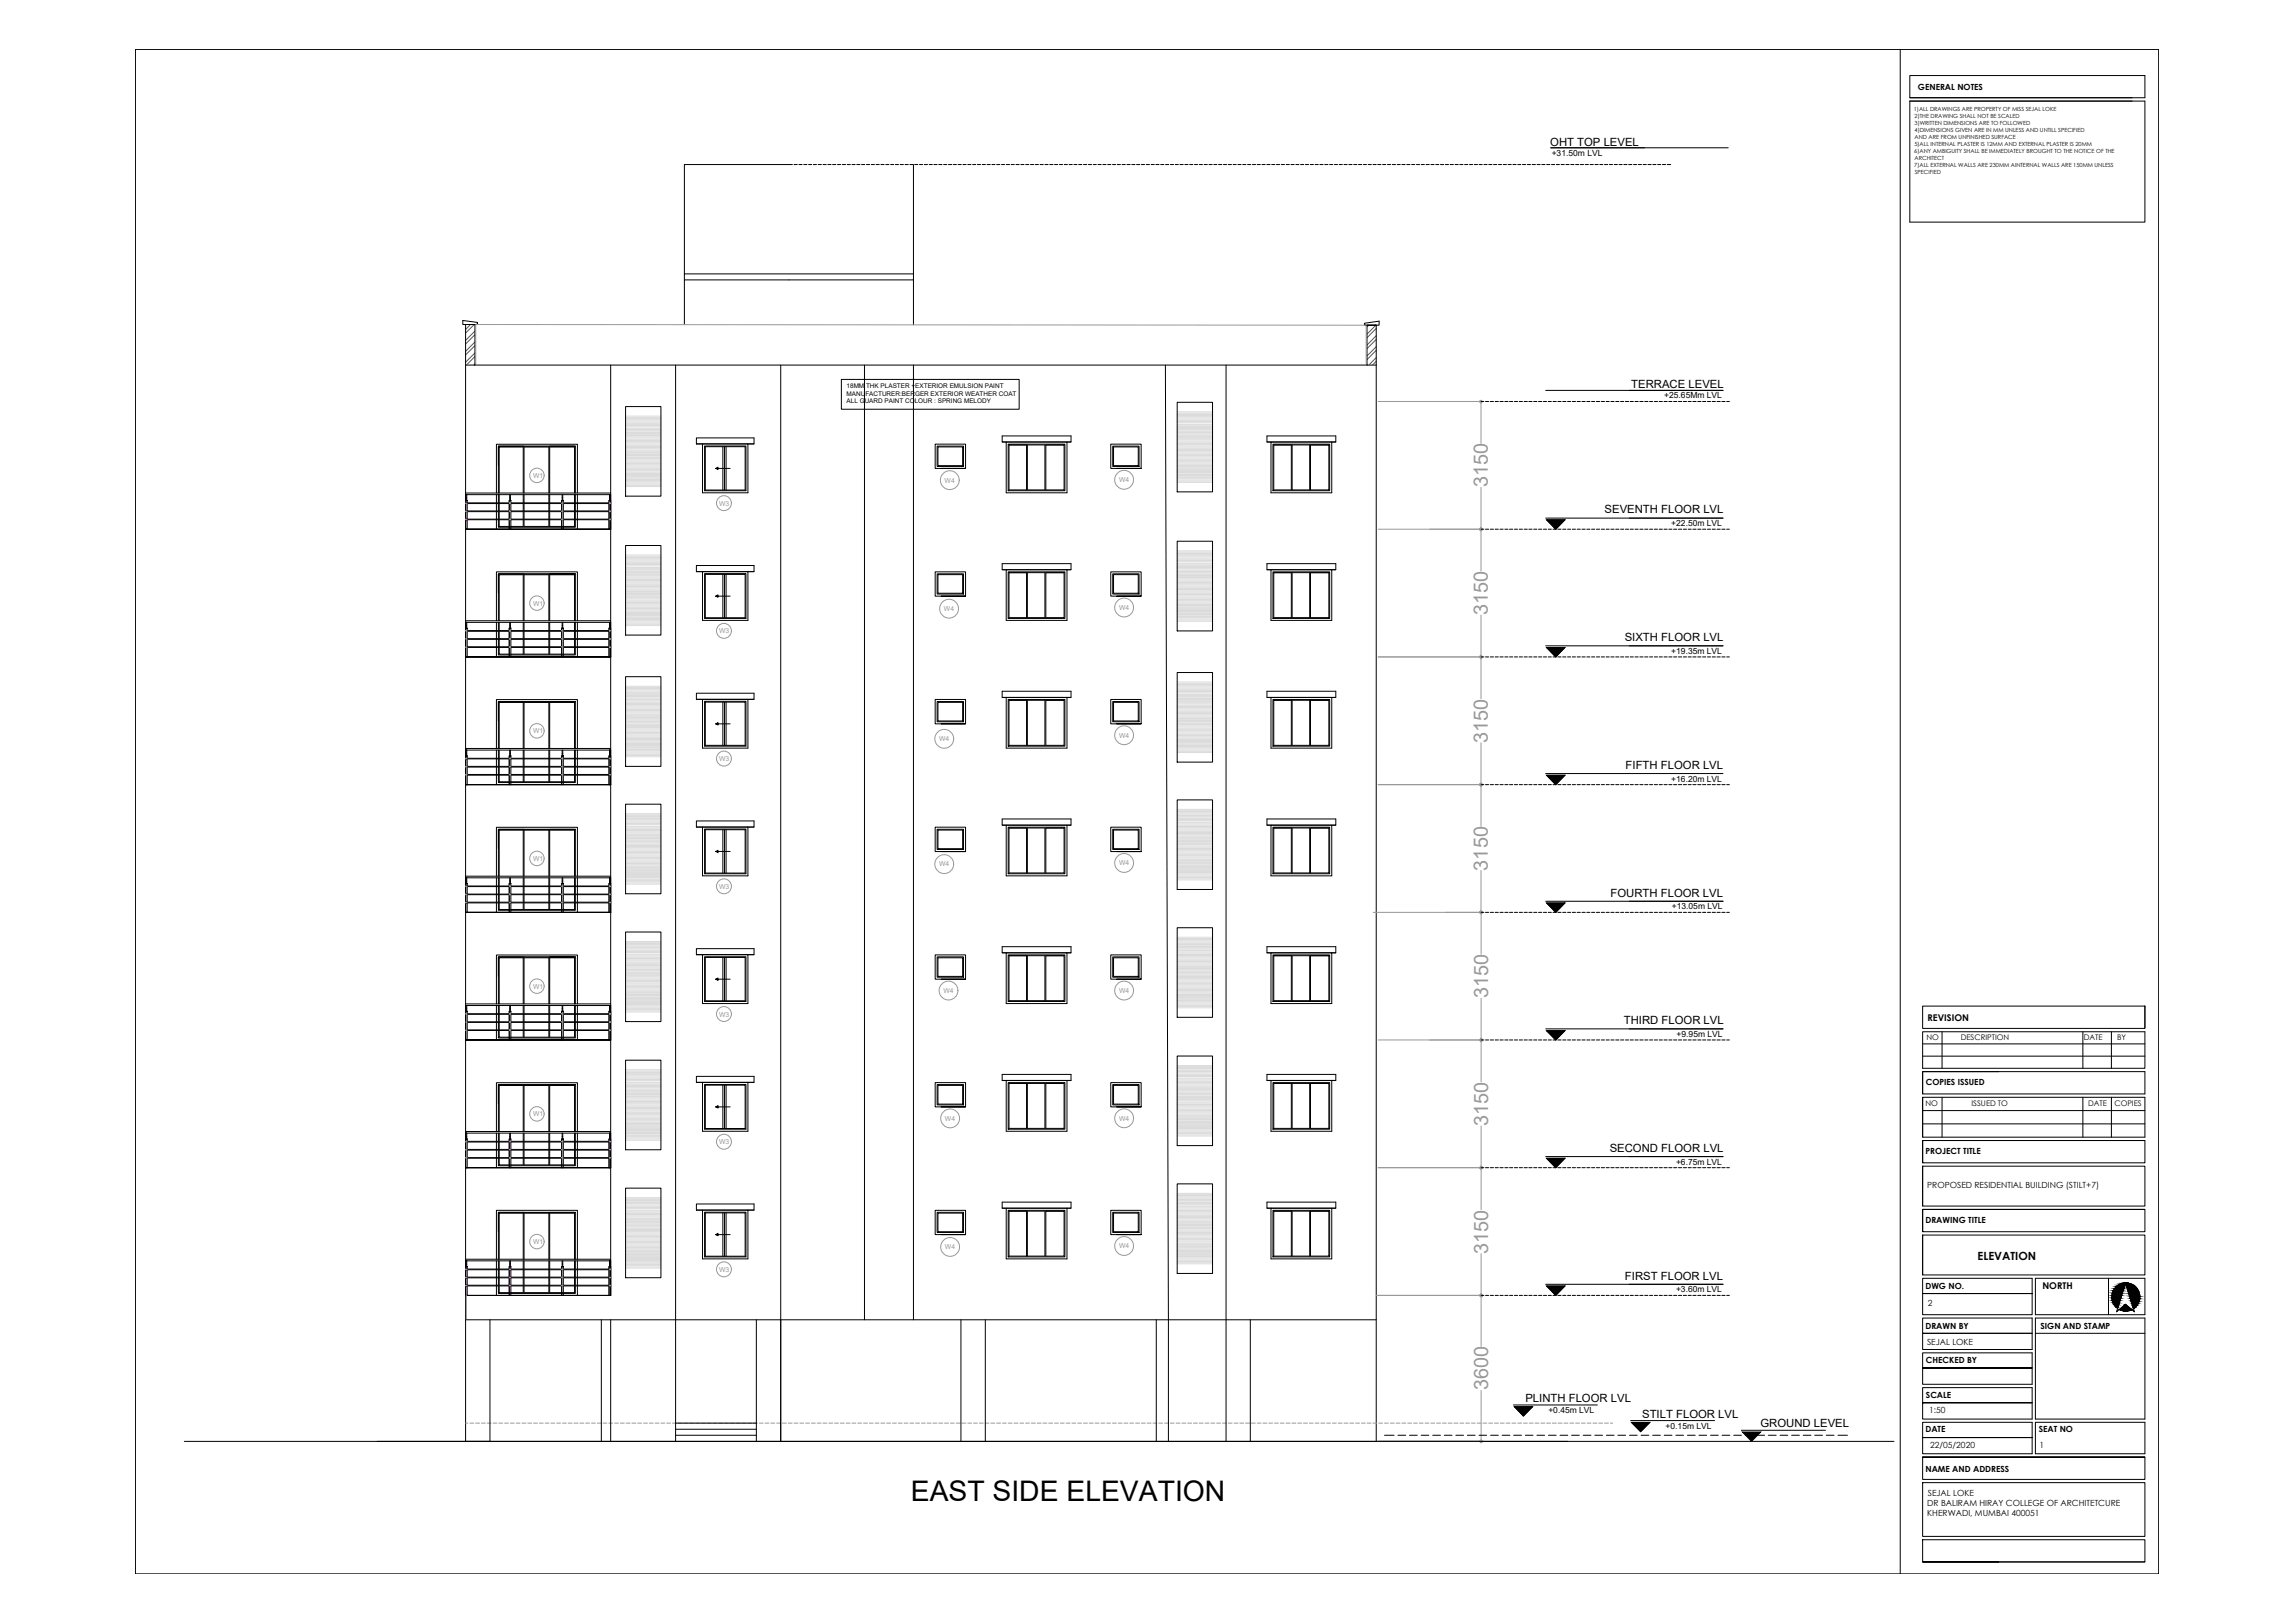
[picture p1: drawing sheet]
<svg xmlns="http://www.w3.org/2000/svg" width="841mm" height="594mm" viewBox="0 0 841 594" stroke-linecap="round" stroke-linejoin="round" font-family="sans-serif">
<defs><g id="words">
<text font-size="10.4" x="333.8" y="549.9">EAST SIDE ELEVATION</text>
<g font-size="7.3" fill="#989898">
<text x="545.3" y="178.5" transform="rotate(-90 545.3 178.5)">3150</text>
<text x="545.3" y="225.3" transform="rotate(-90 545.3 225.3)">3150</text>
<text x="545.3" y="272.1" transform="rotate(-90 545.3 272.1)">3150</text>
<text x="545.3" y="318.8" transform="rotate(-90 545.3 318.8)">3150</text>
<text x="545.3" y="365.6" transform="rotate(-90 545.3 365.6)">3150</text>
<text x="545.3" y="412.4" transform="rotate(-90 545.3 412.4)">3150</text>
<text x="545.3" y="459.1" transform="rotate(-90 545.3 459.1)">3150</text>
<text x="545.3" y="509.3" transform="rotate(-90 545.3 509.3)">3600</text>
</g>
<g font-size="4.1">
<text x="568.1" y="53.6">OHT TOP LEVEL</text>
<text x="597.8" y="141.9">TERRACE LEVEL</text>
<text x="588" y="188.1">SEVENTH FLOOR LVL</text>
<text x="595.4" y="234.9">SIXTH FLOOR LVL</text>
<text x="595.7" y="281.6">FIFTH FLOOR LVL</text>
<text x="590.2" y="328.4">FOURTH FLOOR LVL</text>
<text x="595.1" y="375.1">THIRD FLOOR LVL</text>
<text x="589.9" y="421.9">SECOND FLOOR LVL</text>
<text x="724.7" y="461.4">ELEVATION</text>
<text x="595.5" y="468.7">FIRST FLOOR LVL</text>
<text x="559" y="513.3">PLINTH FLOOR LVL</text>
<text x="601.8" y="519.2">STILT FLOOR LVL</text>
<text x="645.1" y="522.8">GROUND LEVEL</text>
</g>
<g font-size="3.4">
<text x="706.4" y="373.8">REVISION</text>
<text x="748.5" y="472.1">NORTH</text>
</g>
<g font-size="3.1">
<text x="702.8" y="32.8">GENERAL NOTES</text>
<text x="568.6" y="57.1">+31.50m LVL</text>
<text x="609.9" y="146">+25.65Mm LVL</text>
<text x="612.5" y="192.7">+22.50m LVL</text>
<text x="612.5" y="239.5">+19.35m LVL</text>
<text x="612.5" y="286.3">+16.20m LVL</text>
<text x="612.7" y="333.1">+13.05m LVL</text>
<text x="614.4" y="379.8">+9.95m LVL</text>
<text x="705.7" y="397.3">COPIES ISSUED</text>
<text x="705.6" y="422.7">PROJECT TITLE</text>
<text x="614.2" y="426.6">+6.75m LVL</text>
<text x="706.3" y="435.1">PROPOSED RESIDENTIAL BUILDING (STILT+7)</text>
<text x="705.6" y="448">DRAWING TITLE</text>
<text x="614.2" y="473.4">+3.60m LVL</text>
<text x="705.6" y="472">DWG NO.</text>
<text x="706.5" y="478.2">2</text>
<text x="705.6" y="486.7">DRAWN BY</text>
<text x="747.7" y="486.7">SIGN AND STAMP</text>
<text x="706.2" y="492.5">SEJAL LOKE</text>
<text x="705.7" y="499.4">CHECKED BY</text>
<text x="705.8" y="511.9">SCALE</text>
<text x="567.4" y="517.5">+0.45m LVL</text>
<text x="707" y="517.6">1:50</text>
<text x="610.4" y="523.3">+0.15m LVL</text>
<text x="705.6" y="524.6">DATE</text>
<text x="747.1" y="524.7">SEAT NO</text>
<text x="707.3" y="530.5">22/05/2020</text>
<text x="747.4" y="530.3">1</text>
<text x="705.6" y="539">NAME AND ADDRESS</text>
<text x="706.3" y="551.6">DR BALIRAM HIRAY COLLEGE OF ARCHITETCURE</text>
<text x="706.5" y="547.8">SEJAL LOKE</text>
<text x="706.3" y="555.4">KHERWADI, MUMBAI 400051</text>
</g>
<g font-size="2.8">
<text x="706" y="381.1">NO</text>
<text x="718.5" y="381.1">DESCRIPTION</text>
<text x="763.6" y="381">DATE</text>
<text x="775.8" y="381">BY</text>
<text x="705.6" y="405.2">NO</text>
<text x="722.5" y="405.2">ISSUED TO</text>
<text x="765.2" y="405">DATE</text>
<text x="774.8" y="405">COPIES</text>
</g>
<g font-size="2.5" fill="#989898">
<text x="195.4" y="175.1">W1</text>
<text x="346.2" y="176.7">W4</text>
<text x="410.1" y="176.6">W4</text>
<text x="263.5" y="185.2">W3</text>
<text x="195.4" y="221.9">W1</text>
<text x="345.9" y="223.8">W4</text>
<text x="410.1" y="223.4">W4</text>
<text x="263.5" y="232">W3</text>
<text x="195.4" y="268.6">W1</text>
<text x="344.1" y="271.5">W4</text>
<text x="410.1" y="270.2">W4</text>
<text x="263.5" y="278.8">W3</text>
<text x="195.4" y="315.4">W1</text>
<text x="344.1" y="317.4">W4</text>
<text x="410.1" y="316.9">W4</text>
<text x="263.5" y="325.5">W3</text>
<text x="195.4" y="362.1">W1</text>
<text x="345.7" y="363.7">W4</text>
<text x="410.1" y="363.7">W4</text>
<text x="263.5" y="372.3">W3</text>
<text x="195.4" y="408.9">W1</text>
<text x="346.3" y="410.5">W4</text>
<text x="410.1" y="410.5">W4</text>
<text x="263.5" y="419.1">W3</text>
<text x="195.4" y="455.7">W1</text>
<text x="346.3" y="457.6">W4</text>
<text x="410.1" y="457.2">W4</text>
<text x="263.5" y="465.9">W3</text>
</g>
<g font-size="2.3">
<text x="310.2" y="142.2">18MM THK PLASTER +EXTERIOR EMULSION PAINT</text>
<text x="310.2" y="144.9">MANUFACTURER:BERGER EXTERIOR WEATHER COAT</text>
<text x="310.2" y="147.6">ALL GUARD PAINT COLOUR : SPRING MELODY</text>
</g>
<g font-size="2.1">
<text x="701.4" y="40.8">1)ALL DRAWINGS ARE PROPERTY OF MISS SEJAL LOKE</text>
<text x="701.6" y="43.4">2)THE DRAWING SHALL NOT BE SCALED</text>
<text x="701.6" y="45.9">3)WRITTEN DIMENSIONS ARE TO FOLLOWED</text>
<text x="701.6" y="53.5">5)ALL INTERNAL PLASTER IS 12MM AND EXTERNAL PLASTER IS 20MM</text>
<text x="701.6" y="48.5">4)DIMENSIONS GIVEN ARE IN MM UNLESS AND UNTILL SPECIFIED</text>
<text x="701.6" y="51">AND ARE FROM UNFINISHED SURFACE</text>
<text x="701.5" y="56.1">6)ANY AMBIGUITY SHALL BE IMMEDIATELY BROUGHT TO THE NOTICE OF THE</text>
<text x="701.6" y="58.6">ARCHITECT</text>
<text x="701.5" y="61.1">7)ALL EXTERNAL WALLS ARE 230MM AINTERNAL WALLS ARE 150MM UNLESS</text>
<text x="701.6" y="63.6">SPECIFIED</text>
</g>
</g></defs>
<!-- layer: 0 -->
<g fill="none" stroke="#000" stroke-width=".37">
<path d="M568.3 54.1h65M290.4 60.3h-39.6v40M291 60.3h1.2M292.7 60.3h1.2M294.5 60.3h1.2M296.3 60.3h1.1M298 60.3h1.2M299.8 60.3h1.2M301.6 60.3h1.2M303.4 60.3h1.2M305.1 60.3h1.2M306.9 60.3h1.2"/>
<path d="M308.7 60.3h1.2M310.4 60.3h1.2M312.2 60.3h1.2M314 60.3h1.1M315.7 60.3h1.2M317.5 60.3h1.2M319.3 60.3h1.1M321 60.3h1.2M322.8 60.3h1.2M324.6 60.3h1.2M326.4 60.3h1.1M328.1 60.3h1.2"/>
<path d="M329.9 60.3h1.2M331.7 60.3h1.1M333.4 60.3h1.2M334.7 60.3v42.2h-83.9v16.4M335.2 60.3h1.2M336.9 60.3h1.2M338.7 60.3h1.2M340.5 60.3h1.2M342.2 60.3h1.2M344 60.3h1.2M345.8 60.3h1.2M347.6 60.3h1.2"/>
<path d="M349.3 60.3h1.2M351.1 60.3h1.2M352.9 60.3h1.1M354.6 60.3h1.2M356.4 60.3h1.2M358.2 60.3h1.1M359.9 60.3h1.2M361.7 60.3h1.2M363.5 60.3h1.1M365.2 60.3h1.2M367 60.3h1.2M368.8 60.3h1.2"/>
<path d="M370.6 60.3h1.1M372.3 60.3h1.2M374.1 60.3h1.2M375.8 60.3h1.2M377.6 60.3h1.2M379.4 60.3h1.1M381.1 60.3h1.2M382.9 60.3h1.2M384.7 60.3h1.2M386.4 60.3h1.2M388.2 60.3h1.2M390 60.3h1.2"/>
<path d="M391.8 60.3h1.2M393.5 60.3h1.2M395.3 60.3h1.2M397.1 60.3h1.1M398.8 60.3h1.2M400.6 60.3h1.2M402.4 60.3h1.1M404.1 60.3h1.2M405.9 60.3h1.2M407.7 60.3h1.1M409.4 60.3h1.2M411.2 60.3h1.2"/>
<path d="M413 60.3h1.2M414.8 60.3h1.1M416.5 60.3h1.2M418.3 60.3h1.2M420 60.3h1.2M421.8 60.3h1.2M423.6 60.3h1.1M425.3 60.3h1.2M427.1 60.3h1.2M428.9 60.3h1.2M430.7 60.3h1.1M432.4 60.3h1.2"/>
<path d="M434.2 60.3h1.2M436 60.3h1.1M437.7 60.3h1.2M439.5 60.3h1.2M441.3 60.3h1.1M443 60.3h1.2M444.8 60.3h1.2M446.5 60.3h1.2M448.3 60.3h1.2M450.1 60.3h1.2M451.9 60.3h1.1M453.6 60.3h1.2"/>
<path d="M455.4 60.3h1.2M457.2 60.3h1.2M458.9 60.3h1.2M460.7 60.3h1.2M462.5 60.3h1.1M464.2 60.3h1.2M466 60.3h1.2M467.8 60.3h1.1M469.5 60.3h1.2M471.3 60.3h1.2M473.1 60.3h1.2M474.9 60.3h1.1"/>
<path d="M476.6 60.3h1.2M478.4 60.3h1.2M480.2 60.3h1.1M481.9 60.3h1.2M483.7 60.3h1.2M485.5 60.3h1.1M487.2 60.3h1.2M489 60.3h1.1M490.7 60.3h1.2M492.5 60.3h1.2M494.3 60.3h1.2M496.1 60.3h1.2"/>
<path d="M497.8 60.3h1.2M499.6 60.3h1.2M501.4 60.3h1.2M503.1 60.3h1.2M504.9 60.3h1.2M506.7 60.3h1.1M508.4 60.3h1.2M510.2 60.3h1.2M512 60.3h1.1M513.7 60.3h1.2M515.5 60.3h1.2M517.3 60.3h1.2"/>
<path d="M519.1 60.3h1.1M520.8 60.3h1.2M522.6 60.3h1.2M524.4 60.3h1.1M526.1 60.3h1.2M527.9 60.3h1.2M529.6 60.3h1.2M531.4 60.3h1.2M533.2 60.3h1.2M534.9 60.3h1.2M536.7 60.3h1.2M538.5 60.3h1.2"/>
<path d="M540.3 60.3h1.2M542 60.3h1.2M543.8 60.3h1.2M545.6 60.3h1.1M547.3 60.3h1.2M549.1 60.3h1.2M550.9 60.3h1.1M552.6 60.3h1.2M554.4 60.3h1.2M556.2 60.3h1.1M557.9 60.3h1.2M559.7 60.3h1.2"/>
<path d="M561.5 60.3h1.2M563.3 60.3h1.1M565 60.3h1.2M566.8 60.3h1.2M568.6 60.3h1.1M570.3 60.3h1.2M572.1 60.3h1.1M573.8 60.3h1.2M575.6 60.3h1.2M577.4 60.3h1.2M579.1 60.3h1.2M580.9 60.3h1.2"/>
<path d="M582.7 60.3h1.2M584.5 60.3h1.2M586.2 60.3h1.2M588 60.3h1.2M589.8 60.3h1.1M591.5 60.3h1.2M593.3 60.3h1.2M595.1 60.3h1.1M596.8 60.3h1.2M598.6 60.3h1.2M600.4 60.3h1.1M602.1 60.3h1.2"/>
<path d="M603.9 60.3h1.2M605.7 60.3h1.2M607.5 60.3h1.1M609.2 60.3h1.2M611 60.3h1.2M170.6 118.9v409h8.9v-44.5M174 118.9v14.8M174.5 118.8l.5 .1v-.8l-5.4-.7v1.5h4.9M334.7 100.3h-83.9v2.2M334.7 102.5v16.5M503.9 119.1h1.5v-1.5l-5.4 .8v.7h4.4M170.6 133.7h333.7"/>
<path d="M223.8 133.7v60.1h-53.2h53.2M247.6 133.7v394.2M286.1 133.7v394.2v-44.5M308.3 139h65.2v10.9h-65.2zM316.8 133.7v349.7M334.7 133.7v349.7M427.1 133.7l1.1 394.2M449.3 133.7v394.2M500.9 133.4v.3v-14.6h3.4v14.6M504.3 133.7v394.2M229.2 148.9h13v32.8h-13zM431.4 147.3h12.9v32.9h-12.9z"/>
<path d="M182.6 163.4h9.4M201.4 163.4h9.4h-28.2v7.1M257.4 162.6h16.7v17.9h-16.7zM258.2 163.4h15.2v16.3h-15.2zM258.5 163.6h14.6v15.9h-14.6zM263.1 171.6v-.5l-.7 .5 .7 .4v-.4h-.7h5.2M264.9 163.6v15.9M265.5 163.6v15.9M266.1 163.6v15.9M274.1 162.6h2.2v-2.2h-21.1v2.2h21.1M343.4 163.4h9.7v7.4h-9.7zM343.7 163.7h9.1v6.8h-9.1z"/>
<path d="M344.9 171.6h8.9v-8.9h-11.1v8.9h11.1M367.3 161.9h25.2M368.7 161.9h22.3v18.6h-22.3zM368.7 161.9h-1.4v-2.2h25.2v2.2h-1.5M369.5 162.7h20.7v17h-20.7zM369.8 163h6.4v16.4h-6.4zM369.8 163h6.4M376.5 163h6.4v16.4h-6.4zM383.3 163h6.6v16.4h-6.6v-16.4h6.6M407.8 163.4h9.6v7.4h-9.6zM408.1 163.7h9v6.8h-9zM409.3 171.6h8.9v-8.9h-11.2v8.9h11.2"/>
<path d="M464.3 161.9h25.2M465.8 161.9h22.2v18.6h-22.2zM465.8 161.9h-1.5v-2.2h25.2v2.2h-1.5M466.5 162.7h20.8v17h-20.8zM466.8 163h6.4v16.4h-6.4zM466.8 163h6.4M473.5 163h6.4v16.4h-6.4zM480.2 163h6.8v16.4h-6.8v-16.4h6.8M170.6 183.3l.6 .2zM170.6 180.6h53.2M170.6 193.8h.6M170.8 181.2v2.1"/>
<path d="M170.8 182.4h.2M171 183.3v-2.1h-.4h53.2h-.4v2.1M171.2 193.8h-.6h53.2h-.6M171.2 190.4h-.6h12v2.7h28.2v-2.7h13h-.6M171.2 187.4h-.6h12v2.7h-12h.6M171.2 184.4h-.6h12v2.7h-12h.6M171.2 183.5v10.3M181.9 180.6v-17.9h29.7v17.9M181.9 181.2v3M181.9 184.4v2.7M181.9 187.4v2.7M181.9 190.4v3.4"/>
<path d="M182.6 180.6v-17.2h28.2v17.2M182.6 181.2v3h-12h.6M182.9 180.6v-16.9h8.8v16.9M182.9 190.4h8.8v2.4h-8.8zM182.9 181.2v3h8.8v-3M182.9 184.4h8.8v2.7h-8.8zM182.9 187.4h8.8v2.7h-8.8zM186.6 183.3v10.5h.6v-10.4M186.6 183.3l.6 .1zM186.8 181.2v2.1M186.8 182.4h.2M187 181.2v2.1"/>
<path d="M192 180.6v-16.9h9.1v16.9M192 181.2v3h9.1v-3M192 184.4h9.1v2.7h-9.1zM192 187.4h9.1v2.7h-9.1zM192 190.4h9.1v2.4h-9.1zM201.4 190.4h9.1v2.4h-9.1zM201.4 180.6v-16.9h9.1v16.9M201.4 181.2v3h22.4h-.6M201.4 187.4h9.1v2.7h-9.1zM205.8 183.3v10.5h.6v-10.4M205.8 183.3l.6 .1zM206 181.2v2.1"/>
<path d="M206 182.4h.2M206.2 181.2v2.1M210.5 184.4v2.7h-9.1v-2.7h22.4h-.6M210.5 181.2v3M210.8 184.4v2.7h13h-.6M210.8 181.2v3M211.6 181.2v3M211.6 184.4v2.7M211.6 187.4v2.7M211.6 190.4v3.4M223.2 187.4h.6h-13v2.7h13h-.6M223.2 183.3l.6 .1z"/>
<path d="M223.2 183.3v10.5M223.2 193.8h.6M223.4 182.4h.2M223.6 181.2v2.1M223.8 193.8v46.8h-53.2h53.2M223.8 183.4v10.4M223.8 181.2v12.6M229.2 199.8h13v32.8h-13zM431.4 198.2h12.9v32.9h-12.9zM182.6 210.2h9.4M201.4 210.2h9.4h-28.2v7M257.4 209.4h16.7v17.8h-16.7z"/>
<path d="M258.2 210.1h15.2v16.4h-15.2zM258.5 210.4h14.6v15.9h-14.6zM263.1 218.3v-.4l-.7 .4 .7 .5v-.5h-.7h5.2M264.9 210.4v15.9M265.5 210.4v15.9M266.1 210.4v15.9M274.1 209.4h2.2v-2.3h-21.1v2.3h21.1M343.4 210.2h9.7v7.4h-9.7zM343.7 210.5h9.1v6.8h-9.1zM344.9 218.3h8.9v-8.8h-11.1v8.8h11.1M367.3 208.6h25.2M368.7 208.7h22.3v18.5h-22.3z"/>
<path d="M368.7 208.7h-1.4v-2.3h25.2v2.3h-1.5M369.5 209.5h20.7v17h-20.7zM369.8 209.7h6.4v16.5h-6.4zM369.8 209.7h6.4M376.5 209.7h6.4v16.5h-6.4zM383.3 209.7h6.6v16.5h-6.6v-16.5h6.6M407.8 210.2h9.6v7.4h-9.6zM408.1 210.5h9v6.8h-9zM409.3 218.3h8.9v-8.8h-11.2v8.8h11.2M464.3 208.6h25.2M465.8 208.7h22.2v18.5h-22.2zM465.8 208.7h-1.5v-2.3h25.2v2.3h-1.5"/>
<path d="M466.5 209.5h20.8v17h-20.8zM466.8 209.7h6.4v16.5h-6.4zM466.8 209.7h6.4M473.5 209.7h6.4v16.5h-6.4zM480.2 209.7h6.8v16.5h-6.8v-16.5h6.8M170.6 230.1l.6 .1zM170.6 227.4h53.2M170.8 228v2.1M170.8 229.2h.2M171.2 237.1h-.6h12v2.8h28.2v-2.8h13h-.6M171.2 234.2h-.6h12v2.7h-12h.6M171.2 231.2h-.6h12v2.7h-12h.6"/>
<path d="M171.2 230.2v10.4M181.9 227.4v-17.9h29.7v17.9M181.9 228v3M181.9 231.2v2.7M181.9 234.2v2.7M181.9 237.1v3.5M182.6 227.4v-17.2h28.2v17.2M182.6 228v3h-12h.6M182.9 227.4v-16.9h8.8v16.9M182.9 237.1h8.8v2.5h-8.8zM182.9 228v3h8.8v-3M182.9 231.2h8.8v2.7h-8.8z"/>
<path d="M182.9 234.2h8.8v2.7h-8.8zM186.6 230v10.6h.6v-10.4M186.6 230l.6 .2zM186.8 228v2M186.8 229.1h.2M187 228v2M192 227.4v-16.9h9.1v16.9M192 228v3h9.1v-3M192 231.2h9.1v2.7h-9.1zM192 234.2h9.1v2.7h-9.1zM192 237.1h9.1v2.5h-9.1zM201.4 237.1h9.1v2.5h-9.1z"/>
<path d="M201.4 227.4v-16.9h9.1v16.9M201.4 228v3h22.4h-.6M201.4 234.2h9.1v2.7h-9.1zM205.8 230v10.6h.6v-10.4M205.8 230l.6 .2zM206 228v2M206 229.1h.2M206.2 228v2M210.5 231.2v2.7h-9.1v-2.7h22.4h-.6M210.5 228v3M210.8 231.2v2.7h13h-.6M210.8 228v3"/>
<path d="M211.6 228v3M211.6 231.2v2.7M211.6 234.2v2.7M211.6 237.1v3.5M223.2 234.2h.6h-13v2.7h13h-.6M223.2 230l.6 .2zM223.2 230v10.6M223.4 230v-2h.4h-53.2h.4v2.1M223.4 229.1h.2M223.6 228v2M223.8 230.2v10.4M223.8 228v12.6"/>
<path d="M170.6 240.6h.6M171.2 240.6h-.6h53.2h-.6M182.6 257h9.4M201.4 257h9.4h-28.2v7M223.2 240.6h.6M223.8 240.6v46.8h-53.2h53.2M229.2 247.8h13v32.9h-13zM257.4 256.1h16.7v17.9h-16.7zM258.2 256.9h15.2v16.4h-15.2zM258.5 257.2h14.6v15.8h-14.6zM264.9 257.2v15.8M265.5 257.2v15.8"/>
<path d="M266.1 257.2v15.8M274.1 256.1h2.2v-2.2h-21.1v2.2h21.1M343.4 256.9h9.7v7.5h-9.7zM343.7 257.2h9.1v6.9h-9.1zM367.3 255.4h25.2M368.7 255.5h22.3v18.5h-22.3zM368.7 255.5h-1.4v-2.3h25.2v2.3h-1.5M369.5 256.2h20.7v17.1h-20.7zM369.8 256.5h6.4v16.5h-6.4zM369.8 256.5h6.4M376.5 256.5h6.4v16.5h-6.4zM383.3 256.5h6.6v16.5h-6.6v-16.5h6.6"/>
<path d="M407.8 256.9h9.6v7.5h-9.6zM408.1 257.2h9v6.9h-9zM431.4 246.3h12.9v32.8h-12.9zM464.3 255.4h25.2M465.8 255.5h22.2v18.5h-22.2zM465.8 255.5h-1.5v-2.3h25.2v2.3h-1.5M466.5 256.2h20.8v17.1h-20.8zM466.8 256.5h6.4v16.5h-6.4zM466.8 256.5h6.4M473.5 256.5h6.4v16.5h-6.4zM480.2 256.5h6.8v16.5h-6.8v-16.5h6.8M170.6 276.8l.6 .2z"/>
<path d="M170.6 274.1h53.2M170.8 274.7v2.1M170.8 276h.2M171.2 277.9h-.6h12v2.8h-12h.6M171.2 277v10.4M181.9 274.1v-17.9h29.7v17.9M181.9 274.7v3M181.9 277.9v2.8M182.6 274.1v-17.1h28.2v17.1M182.6 274.7v3h-12h.6M182.9 274.1v-16.8h8.8v16.8M182.9 274.7v3h8.8v-3"/>
<path d="M182.9 277.9h8.8v2.8h-8.8zM186.6 276.8v10.6h.6v-10.4M186.6 276.8l.6 .2zM186.8 274.7v2.1M186.8 275.9h.2M187 274.7v2.1M192 274.1v-16.8h9.1v16.8M192 274.7v3h9.1v-3M192 277.9h9.1v2.8h-9.1zM201.4 274.1v-16.8h9.1v16.8M201.4 274.7v3h22.4h-.6M205.8 276.8v10.6h.6v-10.4"/>
<path d="M205.8 276.8l.6 .2zM206 274.7v2.1M206 275.9h.2M206.2 274.7v2.1M210.5 277.9v2.8h-9.1v-2.8h22.4h-.6M210.5 274.7v3M210.8 277.9v2.8h13h-.6M210.8 274.7v3M211.6 274.7v3M211.6 277.9v2.8M223.2 276.8l.6 .2zM223.2 276.8v10.6"/>
<path d="M223.4 276.8v-2.1h.4h-53.2h.4v2.1M223.4 275.9h.2M223.6 274.7v2.1M223.8 277v10.4M223.8 274.7v12.7M263.1 265.1v-.4l-.7 .4 .7 .4v-.4h-.7h5.2M344.9 265.1h8.9v-8.9h-11.1v8.9h11.1M409.3 265.1h8.9v-8.9h-11.2v8.9h11.2M170.6 287.4h.6M171.2 287.4h-.6h53.2h-.6M171.2 283.9h-.6h12v2.7h28.2v-2.7h13h-.6M171.2 281h-.6h12v2.7h-12h.6"/>
<path d="M181.9 281v2.7M181.9 283.9v3.5M182.9 283.9h8.8v2.4h-8.8zM182.9 281h8.8v2.7h-8.8zM192 281h9.1v2.7h-9.1zM192 283.9h9.1v2.4h-9.1zM201.4 283.9h9.1v2.4h-9.1zM201.4 281h9.1v2.7h-9.1zM211.6 281v2.7M211.6 283.9v3.5M223.2 281h.6h-13v2.7h13h-.6M223.2 287.4h.6"/>
<path d="M223.8 287.4v46.8h-53.2h53.2M229.2 294.5h13v32.8h-13zM431.4 293h12.9v32.8h-12.9zM182.6 303.8h9.4M201.4 303.8h9.4h-28.2v7M257.4 302.9h16.7v17.9h-16.7zM258.2 303.6h15.2v16.4h-15.2zM258.5 303.9h14.6v15.9h-14.6zM263.1 311.9v-.5l-.7 .5 .7 .4v-.4h-.7h5.2M264.9 303.9v15.9M265.5 303.9v15.9M266.1 303.9v15.9"/>
<path d="M274.1 302.9h2.2v-2.2h-21.1v2.2h21.1M343.4 303.7h9.7v7.4h-9.7zM343.7 304h9.1v6.8h-9.1zM344.9 311.9h8.9v-8.9h-11.1v8.9h11.1M367.3 302.2h25.2M368.7 302.2h22.3v18.6h-22.3zM368.7 302.2h-1.4v-2.2h25.2v2.2h-1.5M369.5 303h20.7v17h-20.7zM369.8 303.3h6.4v16.4h-6.4zM369.8 303.3h6.4M376.5 303.3h6.4v16.4h-6.4zM383.3 303.3h6.6v16.4h-6.6v-16.4h6.6"/>
<path d="M407.8 303.7h9.6v7.4h-9.6zM408.1 304h9v6.8h-9zM409.3 311.9h8.9v-8.9h-11.2v8.9h11.2M464.3 302.2h25.2M465.8 302.2h22.2v18.6h-22.2zM465.8 302.2h-1.5v-2.2h25.2v2.2h-1.5M466.5 303h20.8v17h-20.8zM466.8 303.3h6.4v16.4h-6.4zM466.8 303.3h6.4M473.5 303.3h6.4v16.4h-6.4zM480.2 303.3h6.8v16.4h-6.8v-16.4h6.8M170.6 323.6l.6 .2z"/>
<path d="M170.6 320.9h53.2M170.6 334.2h.6M170.8 321.5v2.1M170.8 322.7h.2M171.2 334.2h-.6h53.2h-.6M171.2 330.7h-.6h12v2.7h28.2v-2.7h13h-.6M171.2 327.7h-.6h12v2.7h-12h.6M171.2 324.7h-.6h12v2.8h-12h.6M171.2 323.8v10.4M181.9 320.9v-17.9h29.7v17.9M181.9 321.5v3M181.9 324.7v2.8"/>
<path d="M181.9 327.7v2.7M181.9 330.7v3.5M182.6 320.9v-17.1h28.2v17.1M182.6 321.5v3h-12h.6M182.9 320.9v-16.8h8.8v16.8M182.9 330.7h8.8v2.4h-8.8zM182.9 321.5v3h8.8v-3M182.9 324.7h8.8v2.8h-8.8zM182.9 327.7h8.8v2.7h-8.8zM186.6 323.6v10.6h.6v-10.5M186.6 323.6l.6 .1zM186.8 321.5v2.1"/>
<path d="M186.8 322.7h.2M187 321.5v2.1M192 320.9v-16.8h9.1v16.8M192 321.5v3h9.1v-3M192 324.7h9.1v2.8h-9.1zM192 327.7h9.1v2.7h-9.1zM192 330.7h9.1v2.4h-9.1zM201.4 330.7h9.1v2.4h-9.1zM201.4 320.9v-16.8h9.1v16.8M201.4 321.5v3h22.4h-.6M201.4 327.7h9.1v2.7h-9.1zM205.8 323.6v10.6h.6v-10.5"/>
<path d="M205.8 323.6l.6 .1zM206 321.5v2.1M206 322.7h.2M206.2 321.5v2.1M210.5 324.7v2.8h-9.1v-2.8h22.4h-.6M210.5 321.5v3M210.8 324.7v2.8h13h-.6M210.8 321.5v3M211.6 321.5v3M211.6 324.7v2.8M211.6 327.7v2.7M211.6 330.7v3.5"/>
<path d="M223.2 327.7h.6h-13v2.7h13h-.6M223.2 323.6l.6 .1zM223.2 323.6v10.6M223.2 334.2h.6M223.4 323.6v-2.1h.4h-53.2h.4v2.1M223.4 322.7h.2M223.6 321.5v2.1M223.8 334.2v46.7h-53.2h53.2M223.8 323.7v10.5M223.8 321.5v12.7M431.4 339.8h12.9v32.8h-12.9zM182.6 350.5h9.4"/>
<path d="M201.4 350.5h9.4h-28.2v7.1M229.2 341.4h13v32.8h-13zM257.4 349.7h16.7v17.9h-16.7zM258.2 350.4h15.2v16.4h-15.2zM258.5 350.7h14.6v15.9h-14.6zM263.1 358.6v-.4l-.7 .4 .7 .5v-.5h-.7h5.2M264.9 350.7v15.9M265.5 350.7v15.9M266.1 350.7v15.9M274.1 349.7h2.2v-2.2h-21.1v2.2h21.1M343.4 350.5h9.7v7.4h-9.7zM343.7 350.8h9.1v6.8h-9.1z"/>
<path d="M344.9 358.6h8.9v-8.9h-11.1v8.9h11.1M367.3 349h25.2M368.7 349h22.3v18.6h-22.3zM368.7 349h-1.4v-2.3h25.2v2.3h-1.5M369.5 349.7h20.7v17.1h-20.7zM369.8 350h6.4v16.5h-6.4zM369.8 350h6.4M376.5 350h6.4v16.5h-6.4zM383.3 350h6.6v16.5h-6.6v-16.5h6.6M407.8 350.5h9.6v7.4h-9.6zM408.1 350.8h9v6.8h-9zM409.3 358.6h8.9v-8.9h-11.2v8.9h11.2"/>
<path d="M464.3 349h25.2M465.8 349h22.2v18.6h-22.2zM465.8 349h-1.5v-2.3h25.2v2.3h-1.5M466.5 349.7h20.8v17.1h-20.8zM466.8 350h6.4v16.5h-6.4zM466.8 350h6.4M473.5 350h6.4v16.5h-6.4zM480.2 350h6.8v16.5h-6.8v-16.5h6.8M170.6 370.4l.6 .1zM170.6 367.7h53.2M170.8 368.3v2.1M170.8 369.5h.2"/>
<path d="M171 370.4v-2.1h-.4h53.2h-.4v2.1M171.2 377.4h-.6h12v2.8h28.2v-2.8h13h-.6M171.2 374.5h-.6h12v2.7h-12h.6M171.2 371.5h-.6h12v2.8h-12h.6M171.2 370.5v10.4M181.9 367.7v-17.9h29.7v17.9M181.9 368.3v3M181.9 371.5v2.8M181.9 374.5v2.7M181.9 377.4v3.5M182.6 367.7v-17.2h28.2v17.2M182.6 368.3v3h-12h.6"/>
<path d="M182.9 367.7v-16.9h8.8v16.9M182.9 377.4h8.8v2.5h-8.8zM182.9 368.3v3h8.8v-3M182.9 371.5h8.8v2.8h-8.8zM182.9 374.5h8.8v2.7h-8.8zM186.6 370.4v10.5h.6v-10.4M186.6 370.4l.6 .1zM186.8 368.3v2.1M186.8 369.5h.2M187 368.3v2.1M192 367.7v-16.9h9.1v16.9M192 368.3v3h9.1v-3"/>
<path d="M192 371.5h9.1v2.8h-9.1zM192 374.5h9.1v2.7h-9.1zM192 377.4h9.1v2.5h-9.1zM201.4 377.4h9.1v2.5h-9.1zM201.4 367.7v-16.9h9.1v16.9M201.4 368.3v3h22.4h-.6M201.4 374.5h9.1v2.7h-9.1zM205.8 370.4v10.5h.6v-10.4M205.8 370.4l.6 .1zM206 368.3v2.1M206 369.5h.2M206.2 368.3v2.1"/>
<path d="M210.5 371.5v2.8h-9.1v-2.8h22.4h-.6M210.5 368.3v3M210.8 371.5v2.8h13h-.6M210.8 368.3v3M211.6 368.3v3M211.6 371.5v2.8M211.6 374.5v2.7M211.6 377.4v3.5M223.2 374.5h.6h-13v2.7h13h-.6M223.2 370.4l.6 .1zM223.2 370.4v10.5M223.4 369.5h.2"/>
<path d="M223.6 368.3v2.1M223.8 370.5v10.4M223.8 368.3v12.6M170.6 380.9h.6M171.2 380.9h-.6h53.2h-.6M182.6 397.3h9.4M201.4 397.3h9.4h-28.2v7.1M223.2 380.9h.6M223.8 380.9v46.8h-53.2h53.2M229.2 388.3h13v32.8h-13zM257.4 396.4h16.7v17.9h-16.7zM258.2 397.2h15.2v16.4h-15.2z"/>
<path d="M258.5 397.5h14.6v15.8h-14.6zM264.9 397.5v15.8M265.5 397.5v15.8M266.1 397.5v15.8M274.1 396.4h2.2v-2.2h-21.1v2.2h21.1M343.4 397.2h9.7v7.5h-9.7zM343.7 397.5h9.1v6.9h-9.1zM367.3 395.7h25.2M368.7 395.8h22.3v18.5h-22.3zM368.7 395.8h-1.4v-2.3h25.2v2.3h-1.5M369.5 396.5h20.7v17.1h-20.7zM369.8 396.8h6.4v16.5h-6.4z"/>
<path d="M369.8 396.8h6.4M376.5 396.8h6.4v16.5h-6.4zM383.3 396.8h6.6v16.5h-6.6v-16.5h6.6M407.8 397.2h9.6v7.5h-9.6zM408.1 397.5h9v6.9h-9zM431.4 386.8h12.9v32.8h-12.9zM464.3 395.7h25.2M465.8 395.8h22.2v18.5h-22.2zM465.8 395.8h-1.5v-2.3h25.2v2.3h-1.5M466.5 396.5h20.8v17.1h-20.8zM466.8 396.8h6.4v16.5h-6.4zM466.8 396.8h6.4"/>
<path d="M473.5 396.8h6.4v16.5h-6.4zM480.2 396.8h6.8v16.5h-6.8v-16.5h6.8M170.6 417.1l.6 .2zM170.6 414.4h53.2M170.8 415v2.1M170.8 416.2h.2M171 417.1v-2.1h-.4h53.2h-.4v2.1M171.2 418.3h-.6h12v2.7h-12h.6M171.2 417.3v10.4M181.9 414.4v-17.8h29.7v17.8M181.9 415v3M181.9 418.3v2.7"/>
<path d="M182.6 414.4v-17.1h28.2v17.1M182.6 415v3h-12h.6M182.9 414.4v-16.8h8.8v16.8M182.9 415v3h8.8v-3M182.9 418.3h8.8v2.7h-8.8zM186.6 417.1v10.6h.6v-10.4M186.6 417.1l.6 .2zM186.8 415v2.1M186.8 416.2h.2M187 415v2.1M192 414.4v-16.8h9.1v16.8M192 415v3h9.1v-3"/>
<path d="M192 418.3h9.1v2.7h-9.1zM201.4 414.4v-16.8h9.1v16.8M201.4 415v3h22.4h-.6M205.8 417.1v10.6h.6v-10.4M205.8 417.1l.6 .2zM206 415v2.1M206 416.2h.2M206.2 415v2.1M210.5 418.3v2.7h-9.1v-2.7h22.4h-.6M210.5 415v3M210.8 418.3v2.7h13h-.6M210.8 415v3"/>
<path d="M211.6 415v3M211.6 418.3v2.7M223.2 417.1l.6 .2zM223.2 417.1v10.6M223.4 416.2h.2M223.6 415v2.1M223.8 417.3v10.4M223.8 415v12.7M263.1 405.4v-.5l-.7 .5 .7 .4v-.4h-.7h5.2M344.9 405.4h8.9v-8.9h-11.1v8.9h11.1M409.3 405.4h8.9v-8.9h-11.2v8.9h11.2M170.6 427.7h.6"/>
<path d="M171.2 427.7h-.6h53.2h-.6M171.2 424.2h-.6h12v2.8h28.2v-2.8h13h-.6M171.2 421.2h-.6h12v2.8h-12h.6M181.9 421.2v2.8M181.9 424.2v3.5M182.9 424.2h8.8v2.5h-8.8zM182.9 421.2h8.8v2.8h-8.8zM192 421.2h9.1v2.8h-9.1zM192 424.2h9.1v2.5h-9.1zM201.4 424.2h9.1v2.5h-9.1zM201.4 421.2h9.1v2.8h-9.1zM211.6 421.2v2.8"/>
<path d="M211.6 424.2v3.5M223.2 421.2h.6h-13v2.8h13h-.6M223.2 427.7h.6M223.8 427.7v46.8h-53.2h.6M229.2 435.2h13v32.8h-13zM431.4 433.6h12.9v32.8h-12.9zM182.6 444.1h9.4M201.4 444.1h9.4h-28.2v7M257.4 443.2h16.7v17.9h-16.7zM258.2 444h15.2v16.4h-15.2zM258.5 444.2h14.6v15.9h-14.6zM263.1 452.2v-.5l-.7 .5 .7 .4v-.4h-.7h5.2"/>
<path d="M264.9 444.2v15.9M265.5 444.2v15.9M266.1 444.2v15.9M274.1 443.2h2.2v-2.2h-21.1v2.2h21.1M343.4 444h9.7v7.4h-9.7zM343.7 444.3h9.1v6.8h-9.1zM344.9 452.2h8.9v-8.9h-11.1v8.9h11.1M367.3 442.5h25.2M368.7 442.5h22.3v18.6h-22.3zM368.7 442.5h-1.4v-2.2h25.2v2.2h-1.5M369.5 443.3h20.7v17.1h-20.7zM369.8 443.6h6.4v16.5h-6.4z"/>
<path d="M369.8 443.6h6.4M376.5 443.6h6.4v16.5h-6.4zM383.3 443.6h6.6v16.5h-6.6v-16.5h6.6M407.8 444h9.6v7.4h-9.6zM408.1 444.3h9v6.8h-9zM409.3 452.2h8.9v-8.9h-11.2v8.9h11.2M464.3 442.5h25.2M465.8 442.5h22.2v18.6h-22.2zM465.8 442.5h-1.5v-2.2h25.2v2.2h-1.5M466.5 443.3h20.8v17.1h-20.8zM466.8 443.6h6.4v16.5h-6.4zM466.8 443.6h6.4"/>
<path d="M473.5 443.6h6.4v16.5h-6.4zM480.2 443.6h6.8v16.5h-6.8v-16.5h6.8M170.6 463.9l.6 .2zM170.6 461.2h53.2M170.8 461.8v2.1M170.8 463h.2M171.2 474.5h-.6h53.2h-.6M171.2 471h-.6h12v2.7h28.2v-2.7h13h-.6M171.2 468h-.6h12v2.7h-12h.6M171.2 465.1h-.6h12v2.7h-12h.6M171.2 464.1v10.4M181.9 461.2v-17.9h29.7v17.9"/>
<path d="M181.9 461.8v3M181.9 465.1v2.7M181.9 468v2.7M181.9 471v3.5M182.6 461.2v-17.1h28.2v17.1M182.6 461.8v3h-12h.6M182.9 461.2v-16.8h8.8v16.8M182.9 471h8.8v2.4h-8.8zM182.9 461.8v3h8.8v-3M182.9 465.1h8.8v2.7h-8.8zM182.9 468h8.8v2.7h-8.8zM186.6 463.9v10.6h.6v-10.5"/>
<path d="M186.6 463.9l.6 .1zM186.8 463h.2M186.8 461.8v2.1M187 461.8v2.1M192 461.2v-16.8h9.1v16.8M192 471h9.1v2.4h-9.1zM192 461.8v3h9.1v-3M192 465.1h9.1v2.7h-9.1zM192 468h9.1v2.7h-9.1zM201.4 471h9.1v2.4h-9.1zM201.4 461.2v-16.8h9.1v16.8M201.4 461.8v3h22.4h-.6"/>
<path d="M201.4 468h9.1v2.7h-9.1zM205.8 463.9v10.6h.6v-10.5M205.8 463.9l.6 .1zM206 463h.2M206 461.8v2.1M206.2 461.8v2.1M210.5 465.1v2.7h-9.1v-2.7h22.4h-.6M210.5 461.8v3M210.8 465.1v2.7h13h-.6M210.8 461.8v3M211.6 461.8v3M211.6 465.1v2.7"/>
<path d="M211.6 468v2.7M211.6 471v3.5M223.2 468h.6h-13v2.7h13h-.6M223.2 463.9l.6 .1zM223.2 474.5h.6M223.2 463.9v10.6M223.4 463.9v-2.1h.4h-53.2h.4v2.1M223.4 463h.2M223.6 461.8v2.1M223.8 464v10.5M223.8 461.8v12.7M170.9 483.4h333.4"/>
<path d="M220.4 483.4v44.5M223.8 483.4v44.5M277.2 483.4v44.5M352.1 483.4v44.5M361.1 483.4v44.5M423.7 483.4v44.5M458.2 483.4v44.5M67.5 527.9h626.6M247.6 525.7h29.6M247.6 521.2h29.6M247.6 523.5h29.6M507.4 525.7h3.5"/>
<path d="M512.3 525.7h2.8M516.5 525.7h2.9M520.8 525.7h2.8M525 525.7h2.9M529.3 525.7h2.8M533.5 525.7h2.8M537.7 525.7h2.9M542 525.7h2.8M546.2 525.7h2.9M550.5 525.7h2.8M554.7 525.7h2.8M559 525.7h2.8"/>
<path d="M563.2 525.7h2.9M567.5 525.7h2.8M571.7 525.7h2.8M575.9 525.7h2.9M580.2 525.7h2.8M584.4 525.7h2.9M588.7 525.7h2.8M592.9 525.7h2.8M597.2 525.7h2.8M601.4 525.7h2.8M605.6 525.7h2.9M609.9 525.7h2.8"/>
<path d="M614.1 525.7h2.8M618.4 525.7h2.8M622.6 525.7h2.8M626.8 525.7h2.9M631.1 525.7h2.8M635.4 525.7h2.7M639.6 525.7h2.8M643.8 525.7h2.9M648.1 525.7h2.8M652.3 525.7h2.8M656.6 525.7h2.8M660.8 525.7h2.8"/>
<path d="M665 525.7h2.9M669.3 525.7h2.8M673.5 525.7h3.5"/>
</g>
<!-- layer: LEVEL -->
<g fill="none" stroke="#989898" stroke-width=".37">
<path d="M505.1 147.1h37.6M542.7 147.8v14.6M542.7 178.5v14.6M505.1 193.8h37.6M542.7 194.6v14.6M542.7 225.3v14.6M505.1 240.6h37.6M542.7 241.4v14.5M542.7 272.1v14.5M505.1 287.4h37.6M542.7 288.1v14.6M542.7 318.8v14.6"/>
<path d="M503.2 334.2h39.6M542.8 334.9v14.6M542.8 365.6v14.6M505.1 380.9h37.7M542.8 381.7v14.6M542.8 412.4v14.6M505.1 427.7h37.7M542.8 428.4v14.6M542.8 459.1v14.6M504.3 474.5h38.5M542.8 475.2v17.9M542.8 509.3v17.9"/>
<path d="M505.1 527.9h37.7"/>
</g>
<!-- layer: 0 -->
<g fill="#989898" stroke="#989898" stroke-width=".37">
<path d="M542.6 474.2l.2 .3v-.4zM542.4 474.3l.2-.1 .2 .3zM542.4 474.3l.4 .2z"/>
<path d="M542.4 474.5v.2l.4-.2zM542.4 474.7l.4-.2-.2 .3zM542.8 474.5v.3z"/>
<path d="M542.8 474.5v.3zM542.8 474.5l.3 .2-.2 .1zM542.8 474.5l.3 .2 .1-.2z"/>
<path d="M542.8 474.5h.4zM542.9 474.2l.2 .1-.3 .2zM542.8 474.1v.4z"/>
<path d="M542.8 527.9v.4zM542.8 527.9l.3 .2-.2 .1zM542.8 527.9h.4z"/>
<path d="M542.8 527.9h.4l-.1-.2zM542.9 527.6l.2 .1-.3 .2zM542.8 527.5v.4z"/>
<path d="M542.6 527.6l.2 .3zM542.4 527.7l.2-.1 .2 .3zM542.4 527.7v.2h.4z"/>
<path d="M542.4 527.9h.4zM542.4 528.1l.4-.2-.2 .3zM542.8 527.9v.4z"/>
<path d="M542.8 474.5v.3zM542.8 474.5l.3 .2-.2 .1zM542.8 474.5l.3 .2 .1-.2z"/>
<path d="M542.8 474.5h.4zM542.9 474.2l.2 .1-.3 .2zM542.8 474.1v.4z"/>
<path d="M542.6 474.2l.2 .3v-.4zM542.4 474.3l.2-.1 .2 .3zM542.4 474.3l.4 .2z"/>
<path d="M542.4 474.5v.2l.4-.2zM542.4 474.7l.4-.2-.2 .3zM542.8 474.5v.3z"/>
<path d="M542.6 427.4l.2 .3zM542.4 427.5l.2-.1 .2 .3zM542.4 427.5l.4 .2z"/>
<path d="M542.4 427.7v.2l.4-.2zM542.4 427.9l.4-.2-.2 .3zM542.8 427.7v.4z"/>
<path d="M542.8 427.7v.4zM542.8 427.7l.3 .2-.2 .1zM542.8 427.7l.3 .2 .1-.2z"/>
<path d="M542.8 427.7h.4zM542.9 427.4l.2 .1-.3 .2zM542.8 427.3v.4z"/>
<path d="M542.8 427.7v.4zM542.8 427.7l.3 .2-.2 .1zM542.8 427.7l.3 .2 .1-.2z"/>
<path d="M542.8 427.7h.4zM542.9 427.4l.2 .1-.3 .2zM542.8 427.3v.4z"/>
<path d="M542.6 427.4l.2 .3zM542.4 427.5l.2-.1 .2 .3zM542.4 427.5l.4 .2z"/>
<path d="M542.4 427.7v.2l.4-.2zM542.4 427.9l.4-.2-.2 .3zM542.8 427.7v.4z"/>
<path d="M542.6 380.6l.2 .3zM542.4 380.7l.2-.1 .2 .3zM542.4 380.7l.4 .2z"/>
<path d="M542.4 380.9v.2l.4-.2zM542.4 381.1l.4-.2-.2 .3zM542.8 380.9v.4z"/>
<path d="M542.8 380.9v.4zM542.8 380.9l.3 .2-.2 .1zM542.8 380.9l.3 .2 .1-.2z"/>
<path d="M542.8 380.9h.4zM542.9 380.6l.2 .1-.3 .2zM542.8 380.6v.3z"/>
<path d="M542.8 380.9v.4zM542.8 380.9l.3 .2-.2 .1zM542.8 380.9l.3 .2 .1-.2z"/>
<path d="M542.8 380.9h.4zM542.9 380.6l.2 .1-.3 .2zM542.8 380.6v.3z"/>
<path d="M542.6 380.6l.2 .3zM542.4 380.7l.2-.1 .2 .3zM542.4 380.7l.4 .2z"/>
<path d="M542.4 380.9v.2l.4-.2zM542.4 381.1l.4-.2-.2 .3zM542.8 380.9v.4z"/>
<path d="M542.6 333.8l.2 .4zM542.4 334l.2-.2 .2 .4zM542.4 334v.2h.4z"/>
<path d="M542.4 334.2h.4zM542.4 334.3l.4-.1-.2 .3zM542.8 334.2l-.2 .3z"/>
<path d="M542.8 334.2l.1 .3zM542.8 334.2l.3 .1-.2 .2zM542.8 334.2h.4z"/>
<path d="M542.8 334.2h.4l-.1-.2zM542.9 333.8l.2 .2-.3 .2zM542.8 333.8v.4z"/>
<path d="M542.7 334.2l.2 .3zM542.7 334.2l.2 .3zM542.7 334.2h.4z"/>
<path d="M542.7 334.2h.4l-.1-.2zM542.9 333.8l-.2 .4zM542.7 333.8v.4z"/>
<path d="M542.6 333.8l.1 .4zM542.4 334l.2-.2 .1 .4zM542.4 334l-.1 .2h.4z"/>
<path d="M542.3 334.2h.4zM542.4 334.3l.3-.1-.1 .3zM542.7 334.2l-.1 .3z"/>
<path d="M542.6 287l.1 .4zM542.4 287.2l.2-.2 .1 .4zM542.4 287.2l-.1 .2h.4z"/>
<path d="M542.3 287.4h.4zM542.4 287.6l.3-.2-.1 .3zM542.7 287.4v.4z"/>
<path d="M542.7 287.4v.4zM542.7 287.4l.2 .3zM542.7 287.4h.4z"/>
<path d="M542.7 287.4h.4l-.1-.2zM542.9 287l-.2 .4zM542.7 287v.4z"/>
<path d="M542.7 287.4v.4zM542.7 287.4l.2 .3zM542.7 287.4h.4z"/>
<path d="M542.7 287.4h.4l-.1-.2zM542.9 287l-.2 .4zM542.7 287v.4z"/>
<path d="M542.6 287l.1 .4zM542.4 287.2l.2-.2 .1 .4zM542.4 287.2l-.1 .2h.4z"/>
<path d="M542.3 287.4h.4zM542.4 287.6l.3-.2-.1 .3zM542.7 287.4v.4z"/>
<path d="M542.6 240.3l.1 .3zM542.6 240.3l.1 .3-.3-.2zM542.4 240.4l.3 .2z"/>
<path d="M542.3 240.6h.4zM542.4 240.8l.3-.2-.1 .3zM542.7 240.6v.4z"/>
<path d="M542.7 240.6v.4zM542.7 240.6l.3 .2-.1 .1zM542.7 240.6h.4z"/>
<path d="M542.7 240.6h.4zM542.9 240.3l.1 .1-.3 .2zM542.7 240.2v.4z"/>
<path d="M542.7 240.6v.4zM542.7 240.6l.3 .2-.1 .1zM542.7 240.6h.4z"/>
<path d="M542.7 240.6h.4zM542.9 240.3l.1 .1-.3 .2zM542.7 240.2v.4z"/>
<path d="M542.6 240.3l.1 .3zM542.6 240.3l.1 .3-.3-.2zM542.4 240.4l.3 .2z"/>
<path d="M542.3 240.6h.4zM542.4 240.8l.3-.2-.1 .3zM542.7 240.6v.4z"/>
<path d="M542.6 193.5l.1 .3v-.4zM542.4 193.7l.2-.2 .1 .3zM542.4 193.7l.3 .1z"/>
<path d="M542.3 193.8l.1 .2 .3-.2zM542.4 194l.3-.2-.1 .4zM542.7 193.8v.4z"/>
<path d="M542.7 193.8v.4zM542.7 193.8l.2 .4zM542.7 193.8l.3 .2 .1-.2z"/>
<path d="M542.7 193.8h.4zM542.9 193.5l-.2 .3zM542.7 193.4v.4z"/>
<path d="M542.7 193.8v.4zM542.7 193.8l.2 .4zM542.7 193.8l.3 .2 .1-.2z"/>
<path d="M542.7 193.8h.4zM542.9 193.5l-.2 .3zM542.7 193.4v.4z"/>
<path d="M542.6 193.5l.1 .3v-.4zM542.4 193.7l.2-.2 .1 .3zM542.4 193.7l.3 .1z"/>
<path d="M542.3 193.8l.1 .2 .3-.2zM542.4 194l.3-.2-.1 .4zM542.7 193.8v.4z"/>
<path d="M542.6 146.8l.1 .3zM542.4 146.9l.2-.1 .1 .3zM542.4 146.9l.3 .2z"/>
<path d="M542.3 147.1l.1 .2 .3-.2zM542.4 147.3l.3-.2-.1 .3zM542.7 147.1v.3z"/>
<path d="M542.7 147.1v.3zM542.7 147.1l.2 .3zM542.7 147.1l.3 .2 .1-.2z"/>
<path d="M542.7 147.1h.4zM542.9 146.8l-.2 .3zM542.7 146.7v.4z"/>
</g>
<g fill="none" stroke="#989898" stroke-width=".37">
<path d="M174.3 118.9l326.3 .2M542.7 147.4v.4M542.7 193.1v.3M542.7 194.2v.4M542.7 239.9v.3M542.7 241v.4M542.7 286.6v.4M542.7 287.8v.3M542.7 333.4v.4M542.8 334.5v.4M542.8 380.2v.4M542.8 381.3v.4"/>
<path d="M542.8 427v.3M542.8 428.1v.3M170.9 474.5v8.9M542.8 473.7v.4M542.8 474.8v.4M542.8 527.2v.3"/>
<circle cx="196.8" cy="174.1" r="2.65"/>
<circle cx="348.1" cy="175.9" r="3.5"/>
<circle cx="411.9" cy="175.7" r="3.5"/>
<circle cx="265.3" cy="184.3" r="2.73"/>
<circle cx="196.8" cy="220.9" r="2.65"/>
<circle cx="265.3" cy="231.1" r="2.73"/>
<circle cx="347.8" cy="222.9" r="3.5"/>
<circle cx="411.9" cy="222.5" r="3.5"/>
<circle cx="196.8" cy="267.7" r="2.65"/>
<circle cx="265.3" cy="277.8" r="2.73"/>
<circle cx="346" cy="270.6" r="3.5"/>
<circle cx="411.9" cy="269.3" r="3.5"/>
<circle cx="196.8" cy="314.4" r="2.65"/>
<circle cx="346" cy="316.5" r="3.5"/>
<circle cx="411.9" cy="316.1" r="3.5"/>
<circle cx="265.3" cy="324.6" r="2.73"/>
<circle cx="196.8" cy="361.2" r="2.65"/>
<circle cx="265.3" cy="371.4" r="2.73"/>
<circle cx="347.6" cy="362.8" r="3.5"/>
<circle cx="411.9" cy="362.8" r="3.5"/>
<circle cx="196.8" cy="408" r="2.65"/>
<circle cx="265.3" cy="418.2" r="2.73"/>
<circle cx="348.2" cy="409.6" r="3.5"/>
<circle cx="411.9" cy="409.6" r="3.5"/>
<circle cx="196.8" cy="454.8" r="2.65"/>
<circle cx="348.2" cy="456.7" r="3.5"/>
<circle cx="411.9" cy="456.4" r="3.5"/>
<circle cx="265.3" cy="464.9" r="2.73"/>
</g>
<!-- layer: NAMES -->
<g fill="none" stroke="#000" stroke-width=".37">
<path d="M542.8 147.1h1M544.4 147.1h1.1M546.1 147.1h1.2M547.9 147.1h1.2M549.7 147.1h1.2M551.4 147.1h1.2M553.2 147.1h1.2M555 147.1h1.1M556.7 147.1h1.2M558.5 147.1h1.2M560.3 147.1h1.1M562 147.1h1.2"/>
<path d="M563.8 147.1h1.2M565.6 147.1h1.2M566.4 143h65M567.4 147.1h1.1M569.1 147.1h1.2M570.9 147.1h1.2M572.7 147.1h1.1M574.4 147.1h1.2M576.2 147.1h1.2M577.9 147.1h1.2M579.7 147.1h1.2M581.5 147.1h1.1"/>
<path d="M583.2 147.1h1.2M585 147.1h1.2M586.8 147.1h1.2M588.6 147.1h1.1M590.3 147.1h1.2M592.1 147.1h1.2M593.9 147.1h1.2M595.6 147.1h1.2M597.4 147.1h1.2M599.2 147.1h1.1M600.9 147.1h1.2M602.7 147.1h1.2"/>
<path d="M604.5 147.1h1.1M606.2 147.1h1.2M608 147.1h1.2M609.8 147.1h1.2M611.6 147.1h1.1M613.3 147.1h1.2M615.1 147.1h1.2M616.9 147.1h1.1M618.6 147.1h1.2M620.4 147.1h1.2M622.1 147.1h1.2M623.9 147.1h1.2"/>
<path d="M625.7 147.1h1.1M627.4 147.1h1.2M629.2 147.1h1.2M631 147.1h1.2M632.8 147.1h.9M542.8 193.8h1M544.4 193.8h1.1M546.1 193.8h1.2M547.9 193.8h1.2M549.7 193.8h1.2M551.4 193.8h1.2M553.2 193.8h1.2"/>
<path d="M555 193.8h1.1M556.7 193.8h1.2M558.5 193.8h1.2M560.3 193.8h1.1M562 193.8h1.2M563.8 193.8h1.2M565.6 193.8h1.2M566.4 189.8h65M566.8 190.4h6.7l-3.4 3.4zM567.4 193.8h1.1M569.1 193.8h1.2M570.9 193.8h1.2"/>
<path d="M572.7 193.8h1.1M574.4 193.8h1.2M576.2 193.8h1.2M577.9 193.8h1.2M579.7 193.8h1.2M581.5 193.8h1.1M583.2 193.8h1.2M585 193.8h1.2M586.8 193.8h1.2M588.6 193.8h1.1M590.3 193.8h1.2M592.1 193.8h1.2"/>
<path d="M593.9 193.8h1.2M595.6 193.8h1.2M597.4 193.8h1.2M599.2 193.8h1.1M600.9 193.8h1.2M602.7 193.8h1.2M604.5 193.8h1.1M606.2 193.8h1.2M608 193.8h1.2M609.8 193.8h1.2M611.6 193.8h1.1M613.3 193.8h1.2"/>
<path d="M615.1 193.8h1.2M616.9 193.8h1.1M618.6 193.8h1.2M620.4 193.8h1.2M622.1 193.8h1.2M623.9 193.8h1.2M625.7 193.8h1.1M627.4 193.8h1.2M629.2 193.8h1.2M631 193.8h1.2M632.8 193.8h.9M566.4 236.5h65"/>
<path d="M566.8 237.2h6.7l-3.4 3.4zM542.8 240.6h1M544.4 240.6h1.1M546.1 240.6h1.2M547.9 240.6h1.2M549.7 240.6h1.2M551.4 240.6h1.2M553.2 240.6h1.2M555 240.6h1.1M556.7 240.6h1.2M558.5 240.6h1.2M560.3 240.6h1.1"/>
<path d="M562 240.6h1.2M563.8 240.6h1.2M565.6 240.6h1.2M567.4 240.6h1.1M569.1 240.6h1.2M570.9 240.6h1.2M572.7 240.6h1.1M574.4 240.6h1.2M576.2 240.6h1.2M577.9 240.6h1.2M579.7 240.6h1.2M581.5 240.6h1.1"/>
<path d="M583.2 240.6h1.2M585 240.6h1.2M586.8 240.6h1.2M588.6 240.6h1.1M590.3 240.6h1.2M592.1 240.6h1.2M593.9 240.6h1.2M595.6 240.6h1.2M597.4 240.6h1.2M599.2 240.6h1.1M600.9 240.6h1.2M602.7 240.6h1.2"/>
<path d="M604.5 240.6h1.1M606.2 240.6h1.2M608 240.6h1.2M609.8 240.6h1.2M611.6 240.6h1.1M613.3 240.6h1.2M615.1 240.6h1.2M616.9 240.6h1.1M618.6 240.6h1.2M620.4 240.6h1.2M622.1 240.6h1.2M623.9 240.6h1.2"/>
<path d="M625.7 240.6h1.1M627.4 240.6h1.2M629.2 240.6h1.2M631 240.6h1.2M632.8 240.6h.9M542.8 287.4h1M544.4 287.4h1.1M546.1 287.4h1.2M547.9 287.4h1.2M549.7 287.4h1.2M551.4 287.4h1.2M553.2 287.4h1.2"/>
<path d="M555 287.4h1.1M556.7 287.4h1.2M558.5 287.4h1.2M560.3 287.4h1.1M562 287.4h1.2M563.8 287.4h1.2M565.6 287.4h1.2M566.4 283.3h65M566.8 284h6.7l-3.4 3.4zM567.4 287.4h1.1M569.1 287.4h1.2M570.9 287.4h1.2"/>
<path d="M572.7 287.4h1.1M574.4 287.4h1.2M576.2 287.4h1.2M577.9 287.4h1.2M579.7 287.4h1.2M581.5 287.4h1.1M583.2 287.4h1.2M585 287.4h1.2M586.8 287.4h1.2M588.6 287.4h1.1M590.3 287.4h1.2M592.1 287.4h1.2"/>
<path d="M593.9 287.4h1.2M595.6 287.4h1.2M597.4 287.4h1.2M599.2 287.4h1.1M600.9 287.4h1.2M602.7 287.4h1.2M604.5 287.4h1.1M606.2 287.4h1.2M608 287.4h1.2M609.8 287.4h1.2M611.6 287.4h1.1M613.3 287.4h1.2"/>
<path d="M615.1 287.4h1.2M616.9 287.4h1.1M618.6 287.4h1.2M620.4 287.4h1.2M622.1 287.4h1.2M623.9 287.4h1.2M625.7 287.4h1.1M627.4 287.4h1.2M629.2 287.4h1.2M631 287.4h1.2M632.8 287.4h.9M542.8 334.2h1"/>
<path d="M544.4 334.2h1.1M546.1 334.2h1.2M547.9 334.2h1.2M549.7 334.2h1.2M551.4 334.2h1.2M553.2 334.2h1.2M555 334.2h1.1M556.7 334.2h1.2M558.5 334.2h1.2M560.3 334.2h1.1M562 334.2h1.2M563.8 334.2h1.2"/>
<path d="M565.6 334.2h1.2M566.4 330.1h65M566.8 330.7h6.7l-3.4 3.5zM567.4 334.2h1.1M569.1 334.2h1.2M570.9 334.2h1.2M572.7 334.2h1.1M574.4 334.2h1.2M576.2 334.2h1.2M577.9 334.2h1.2M579.7 334.2h1.2M581.5 334.2h1.1"/>
<path d="M583.2 334.2h1.2M585 334.2h1.2M586.8 334.2h1.2M588.6 334.2h1.1M590.3 334.2h1.2M592.1 334.2h1.2M593.9 334.2h1.2M595.6 334.2h1.2M597.4 334.2h1.2M599.2 334.2h1.1M600.9 334.2h1.2M602.7 334.2h1.2"/>
<path d="M604.5 334.2h1.1M606.2 334.2h1.2M608 334.2h1.2M609.8 334.2h1.2M611.6 334.2h1.1M613.3 334.2h1.2M615.1 334.2h1.2M616.9 334.2h1.1M618.6 334.2h1.2M620.4 334.2h1.2M622.1 334.2h1.2M623.9 334.2h1.2"/>
<path d="M625.7 334.2h1.1M627.4 334.2h1.2M629.2 334.2h1.2M631 334.2h1.2M632.8 334.2h.9M566.4 376.8h65M566.8 377.5h6.7l-3.4 3.4zM542.8 380.9h1M544.4 380.9h1.1M546.1 380.9h1.2M547.9 380.9h1.2M549.7 380.9h1.2"/>
<path d="M551.4 380.9h1.2M553.2 380.9h1.2M555 380.9h1.1M556.7 380.9h1.2M558.5 380.9h1.2M560.3 380.9h1.1M562 380.9h1.2M563.8 380.9h1.2M565.6 380.9h1.2M567.4 380.9h1.1M569.1 380.9h1.2M570.9 380.9h1.2"/>
<path d="M572.7 380.9h1.1M574.4 380.9h1.2M576.2 380.9h1.2M577.9 380.9h1.2M579.7 380.9h1.2M581.5 380.9h1.1M583.2 380.9h1.2M585 380.9h1.2M586.8 380.9h1.2M588.6 380.9h1.1M590.3 380.9h1.2M592.1 380.9h1.2"/>
<path d="M593.9 380.9h1.2M595.6 380.9h1.2M597.4 380.9h1.2M599.2 380.9h1.1M600.9 380.9h1.2M602.7 380.9h1.2M604.5 380.9h1.1M606.2 380.9h1.2M608 380.9h1.2M609.8 380.9h1.2M611.6 380.9h1.1M613.3 380.9h1.2"/>
<path d="M615.1 380.9h1.2M616.9 380.9h1.1M618.6 380.9h1.2M620.4 380.9h1.2M622.1 380.9h1.2M623.9 380.9h1.2M625.7 380.9h1.1M627.4 380.9h1.2M629.2 380.9h1.2M631 380.9h1.2M632.8 380.9h.9M542.8 427.7h1"/>
<path d="M544.4 427.7h1.1M546.1 427.7h1.2M547.9 427.7h1.2M549.7 427.7h1.2M551.4 427.7h1.2M553.2 427.7h1.2M555 427.7h1.1M556.7 427.7h1.2M558.5 427.7h1.2M560.3 427.7h1.1M562 427.7h1.2M563.8 427.7h1.2"/>
<path d="M565.6 427.7h1.2M566.4 423.6h65M566.8 424.3h6.7l-3.4 3.4zM567.4 427.7h1.1M569.1 427.7h1.2M570.9 427.7h1.2M572.7 427.7h1.1M574.4 427.7h1.2M576.2 427.7h1.2M577.9 427.7h1.2M579.7 427.7h1.2M581.5 427.7h1.1"/>
<path d="M583.2 427.7h1.2M585 427.7h1.2M586.8 427.7h1.2M588.6 427.7h1.1M590.3 427.7h1.2M592.1 427.7h1.2M593.9 427.7h1.2M595.6 427.7h1.2M597.4 427.7h1.2M599.2 427.7h1.1M600.9 427.7h1.2M602.7 427.7h1.2"/>
<path d="M604.5 427.7h1.1M606.2 427.7h1.2M608 427.7h1.2M609.8 427.7h1.2M611.6 427.7h1.1M613.3 427.7h1.2M615.1 427.7h1.2M616.9 427.7h1.1M618.6 427.7h1.2M620.4 427.7h1.2M622.1 427.7h1.2M623.9 427.7h1.2"/>
<path d="M625.7 427.7h1.1M627.4 427.7h1.2M629.2 427.7h1.2M631 427.7h1.2M632.8 427.7h.9M542.8 474.5h1M544.4 474.5h1.1M546.1 474.5h1.2M547.9 474.5h1.2M549.7 474.5h1.2M551.4 474.5h1.2M553.2 474.5h1.2"/>
<path d="M555 474.5h1.1M556.7 474.5h1.2M558.5 474.5h1.2M560.3 474.5h1.1M562 474.5h1.2M563.8 474.5h1.2M565.6 474.5h1.2M566.4 470.4h65M566.8 471h6.7l-3.4 3.5zM567.4 474.5h1.1M569.1 474.5h1.2M570.9 474.5h1.2"/>
<path d="M572.7 474.5h1.1M574.4 474.5h1.2M576.2 474.5h1.2M577.9 474.5h1.2M579.7 474.5h1.2M581.5 474.5h1.1M583.2 474.5h1.2M585 474.5h1.2M586.8 474.5h1.2M588.6 474.5h1.1M590.3 474.5h1.2M592.1 474.5h1.2"/>
<path d="M593.9 474.5h1.2M595.6 474.5h1.2M597.4 474.5h1.2M599.2 474.5h1.1M600.9 474.5h1.2M602.7 474.5h1.2M604.5 474.5h1.1M606.2 474.5h1.2M608 474.5h1.2M609.8 474.5h1.2M611.6 474.5h1.1M613.3 474.5h1.2"/>
<path d="M615.1 474.5h1.2M616.9 474.5h1.1M618.6 474.5h1.2M620.4 474.5h1.2M622.1 474.5h1.2M623.9 474.5h1.2M625.7 474.5h1.1M627.4 474.5h1.2M629.2 474.5h1.2M631 474.5h1.2M632.8 474.5h.9M554.6 514.6h30.8"/>
<path d="M555 515.2h6.6l-3.3 3.5zM597.5 520.3h30.8M597.9 521h6.7l-3.4 3.4zM638.1 523.9h30.9"/>
</g>
<path d="M566.8 190.4h6.7l-3.4 3.4zM566.8 237.2h6.7l-3.4 3.4zM566.8 284h6.7l-3.4 3.4zM566.8 330.7h6.7l-3.4 3.5zM566.8 377.5h6.7l-3.4 3.4zM566.8 424.3h6.7l-3.4 3.4zM566.8 471h6.7l-3.4 3.5zM555 515.2h6.6l-3.3 3.5zM597.9 521h6.7l-3.4 3.4zM638.5 524.5h6.7l-3.3 3.4z" fill="#000" stroke="#000" stroke-width=".37"/>
<g fill="none" stroke="#989898" stroke-width=".37">
<path d="M170.6 521.2h.9M172.2 521.2h1.4M174.3 521.2h1.4M176.4 521.2h1.5M178.5 521.2h1.5M180.7 521.2h1.4M182.8 521.2h1.4M184.9 521.2h1.4M187 521.2h1.4M189.2 521.2h1.4M191.3 521.2h1.4M193.4 521.2h1.4"/>
<path d="M195.5 521.2h1.4M197.7 521.2h1.4M199.8 521.2h1.4M201.9 521.2h1.4M204 521.2h1.4M206.1 521.2h1.4M208.3 521.2h1.3M210.4 521.2h1.4M212.5 521.2h1.4M214.6 521.2h1.4M216.8 521.2h1.4M218.9 521.2h1.4"/>
<path d="M221 521.2h1.4M223.1 521.2h1.4M225.2 521.2h1.4M227.3 521.2h1.5M229.5 521.2h1.4M231.6 521.2h1.4M233.7 521.2h1.4M235.9 521.2h1.4M238 521.2h1.4M240.1 521.2h1.4M242.2 521.2h1.4M244.3 521.2h1.4"/>
<path d="M246.4 521.2h1.5M248.6 521.2h1.4M250.7 521.2h1.4M252.8 521.2h1.4M254.9 521.2h1.4M257.1 521.2h1.4M259.2 521.2h1.4M261.3 521.2h1.4M263.4 521.2h1.4M265.5 521.2h1.5M267.6 521.2h1.5M269.8 521.2h1.4"/>
<path d="M271.9 521.2h1.4M274 521.2h1.4M276.2 521.2h1.4M278.3 521.2h1.4M280.4 521.2h1.4M282.5 521.2h1.4M284.6 521.2h1.5M286.7 521.2h1.5M288.9 521.2h1.4M291 521.2h1.4M293.1 521.2h1.4M295.2 521.2h1.4"/>
<path d="M297.4 521.2h1.4M299.5 521.2h1.4M301.6 521.2h1.4M303.7 521.2h1.5M305.8 521.2h1.5M307.9 521.2h1.5M310.1 521.2h1.4M312.2 521.2h1.4M314.3 521.2h1.4M316.5 521.2h1.4M318.6 521.2h1.4M320.7 521.2h1.4"/>
<path d="M322.8 521.2h1.4M324.9 521.2h1.5M327 521.2h1.5M329.2 521.2h1.4M331.3 521.2h1.4M333.4 521.2h1.4M335.5 521.2h1.4M337.7 521.2h1.4M339.8 521.2h1.4M341.9 521.2h1.4M344 521.2h1.5M346.1 521.2h1.5"/>
<path d="M348.3 521.2h1.4M350.4 521.2h1.4M352.5 521.2h1.4M354.6 521.2h1.4M356.8 521.2h1.4M358.9 521.2h1.4M361 521.2h1.4M363.1 521.2h1.4M365.2 521.2h1.5M367.4 521.2h1.4M369.5 521.2h1.4M371.6 521.2h1.4"/>
<path d="M373.7 521.2h1.4M375.8 521.2h1.4M378 521.2h1.4M380.1 521.2h1.4M382.2 521.2h1.4M384.3 521.2h1.5M386.5 521.2h1.4M388.6 521.2h1.4M390.7 521.2h1.4M392.8 521.2h1.4M394.9 521.2h1.4M397.1 521.2h1.4"/>
<path d="M399.2 521.2h1.4M401.3 521.2h1.4M403.5 521.2h1.3M405.6 521.2h1.4M407.7 521.2h1.4M409.8 521.2h1.4M411.9 521.2h1.4M414 521.2h1.4M416.2 521.2h1.4M418.3 521.2h1.4M420.4 521.2h1.4M422.5 521.2h1.4"/>
<path d="M424.7 521.2h1.4M426.8 521.2h1.4M428.9 521.2h1.4M431 521.2h1.4M433.1 521.2h1.5M435.2 521.2h1.5M437.4 521.2h1.4M439.5 521.2h1.4M441.6 521.2h1.4M443.8 521.2h1.3M445.9 521.2h1.4M448 521.2h1.4"/>
<path d="M450.1 521.2h1.4M452.2 521.2h1.5M454.3 521.2h1.5M456.5 521.2h1.4M458.6 521.2h1.4M460.7 521.2h1.4M462.8 521.2h1.4M465 521.2h1.4M467.1 521.2h1.4M469.2 521.2h1.4M471.3 521.2h1.5M473.4 521.2h1.5"/>
<path d="M475.5 521.2h1.5M477.7 521.2h1.4M479.8 521.2h1.4M481.9 521.2h1.4M484.1 521.2h1.4M486.2 521.2h1.4M488.3 521.2h1.4M490.4 521.2h1.4M492.5 521.2h1.5M494.6 521.2h1.5M496.8 521.2h1.4M498.9 521.2h1.4"/>
<path d="M501 521.2h1.4M503.1 521.2h1.4M505.3 521.2h1.4M507.4 521.2h1.4M509.5 521.2h1.4M511.6 521.2h1.5M513.7 521.2h1.5M515.9 521.2h1.4M518 521.2h1.4M520.1 521.2h1.4M522.2 521.2h1.4M524.4 521.2h1.4"/>
<path d="M526.5 521.2h1.4M528.6 521.2h1.4M530.7 521.2h1.4M532.8 521.2h1.5M535 521.2h1.4M537.1 521.2h1.4M539.2 521.2h1.4M541.3 521.2h1.4M543.4 521.2h1.4M545.6 521.2h1.4M547.7 521.2h1.4M549.8 521.2h1.4"/>
<path d="M551.9 521.2h1.5M554.1 521.2h1.4M556.2 521.2h1.4M558.3 521.2h1.4M560.4 521.2h1.4M562.5 521.2h1.4M564.7 521.2h1.4M566.8 521.2h1.4M568.9 521.2h1.4M571 521.2h1.4M573.2 521.2h1.4M575.3 521.2h1.4"/>
<path d="M577.4 521.2h1.4M579.5 521.2h1.4M581.6 521.2h1.4M583.7 521.2h1.5M585.9 521.2h1.4M588 521.2h1.4M590.1 521.2h.9"/>
</g>
<!-- layer: railing -->
<g fill="none" stroke="#d0d" stroke-width=".37">
<path d="M170.7 184.2h.4v.3h-.4zM170.7 187.2h.4v.2h-.4zM170.7 190.1h.4v.3h-.4zM186.7 184.2h.4v.2h-.4zM186.7 187.1h.4v.3h-.4zM186.7 190.1h.4v.3h-.4zM205.9 184.2h.4v.2h-.4zM205.9 187.1h.4v.3h-.4zM205.9 190.1h.4v.3h-.4zM223.3 184.2h.4v.2h-.4zM223.3 187.1h.4v.3h-.4zM223.3 190.1h.4v.3h-.4z"/>
<path d="M170.7 231h.4v.3h-.4zM170.7 234h.4v.2h-.4zM170.7 236.9h.4v.3h-.4zM186.7 231h.4v.2h-.4zM186.7 233.9h.4v.3h-.4zM186.7 236.9h.4v.2h-.4zM205.9 231h.4v.2h-.4zM205.9 233.9h.4v.3h-.4zM205.9 236.9h.4v.2h-.4zM223.3 231h.4v.2h-.4zM223.3 233.9h.4v.3h-.4zM223.3 236.9h.4v.2h-.4z"/>
<path d="M170.7 277.7h.4v.3h-.4zM186.7 277.7h.4v.3h-.4zM205.9 277.7h.4v.3h-.4zM223.3 277.7h.4v.3h-.4zM170.7 280.7h.4v.3h-.4zM170.7 283.7h.4v.3h-.4zM186.7 280.7h.4v.3h-.4zM186.7 283.7h.4v.2h-.4zM205.9 280.7h.4v.3h-.4zM205.9 283.7h.4v.2h-.4zM223.3 280.7h.4v.3h-.4zM223.3 283.7h.4v.2h-.4z"/>
<path d="M170.7 324.5h.4v.3h-.4zM170.7 327.5h.4v.3h-.4zM170.7 330.4h.4v.3h-.4zM186.7 324.5h.4v.3h-.4zM186.7 327.4h.4v.3h-.4zM186.7 330.4h.4v.3h-.4zM205.9 324.5h.4v.3h-.4zM205.9 327.4h.4v.3h-.4zM205.9 330.4h.4v.3h-.4zM223.3 324.5h.4v.3h-.4zM223.3 327.4h.4v.3h-.4zM223.3 330.4h.4v.3h-.4z"/>
<path d="M170.7 371.3h.4v.2h-.4zM170.7 374.3h.4v.2h-.4zM170.7 377.2h.4v.3h-.4zM186.7 371.2h.4v.3h-.4zM186.7 374.2h.4v.3h-.4zM186.7 377.2h.4v.3h-.4zM205.9 371.2h.4v.3h-.4zM205.9 374.2h.4v.3h-.4zM205.9 377.2h.4v.3h-.4zM223.3 371.2h.4v.3h-.4zM223.3 374.2h.4v.3h-.4zM223.3 377.2h.4v.3h-.4z"/>
<path d="M170.7 418.1h.4v.2h-.4zM186.7 418h.4v.3h-.4zM205.9 418h.4v.3h-.4zM223.3 418h.4v.3h-.4zM170.7 421h.4v.3h-.4zM170.7 424h.4v.3h-.4zM186.7 421h.4v.2h-.4zM186.7 424h.4v.3h-.4zM205.9 421h.4v.2h-.4zM205.9 424h.4v.3h-.4zM223.3 421h.4v.2h-.4zM223.3 424h.4v.3h-.4z"/>
<path d="M170.7 464.8h.4v.3h-.4zM170.7 467.8h.4v.3h-.4zM170.7 470.8h.4v.2h-.4zM186.7 464.8h.4v.3h-.4zM186.7 467.8h.4v.2h-.4zM186.7 470.7h.4v.3h-.4zM205.9 464.8h.4v.3h-.4zM205.9 467.8h.4v.2h-.4zM205.9 470.7h.4v.3h-.4zM223.3 464.8h.4v.3h-.4zM223.3 467.8h.4v.2h-.4zM223.3 470.7h.4v.3h-.4z"/>
<circle cx="170.9" cy="190.3" r=".06"/>
<circle cx="170.9" cy="187.3" r=".06"/>
<circle cx="170.9" cy="184.3" r=".06"/>
<circle cx="186.9" cy="184.3" r=".06"/>
<circle cx="186.9" cy="187.2" r=".06"/>
<circle cx="186.9" cy="190.2" r=".06"/>
<circle cx="206.2" cy="184.3" r=".06"/>
<circle cx="206.2" cy="187.2" r=".06"/>
<circle cx="206.2" cy="190.2" r=".06"/>
<circle cx="223.5" cy="190.2" r=".06"/>
<circle cx="223.5" cy="184.3" r=".06"/>
<circle cx="223.5" cy="187.2" r=".06"/>
<circle cx="170.9" cy="231.1" r=".06"/>
<circle cx="170.9" cy="237" r=".06"/>
<circle cx="170.9" cy="234.1" r=".06"/>
<circle cx="186.9" cy="234" r=".06"/>
<circle cx="186.9" cy="237" r=".06"/>
<circle cx="186.9" cy="231.1" r=".06"/>
<circle cx="206.2" cy="231.1" r=".06"/>
<circle cx="206.2" cy="234" r=".06"/>
<circle cx="206.2" cy="237" r=".06"/>
<circle cx="223.5" cy="231.1" r=".06"/>
<circle cx="223.5" cy="234" r=".06"/>
<circle cx="223.5" cy="237" r=".06"/>
<circle cx="170.9" cy="277.8" r=".06"/>
<circle cx="186.9" cy="277.8" r=".06"/>
<circle cx="206.2" cy="277.8" r=".06"/>
<circle cx="223.5" cy="277.8" r=".06"/>
<circle cx="170.9" cy="283.8" r=".06"/>
<circle cx="170.9" cy="280.8" r=".06"/>
<circle cx="186.9" cy="283.8" r=".06"/>
<circle cx="186.9" cy="280.8" r=".06"/>
<circle cx="206.2" cy="283.8" r=".06"/>
<circle cx="206.2" cy="280.8" r=".06"/>
<circle cx="223.5" cy="280.8" r=".06"/>
<circle cx="223.5" cy="283.8" r=".06"/>
<circle cx="170.9" cy="324.6" r=".06"/>
<circle cx="170.9" cy="327.6" r=".06"/>
<circle cx="170.9" cy="330.6" r=".06"/>
<circle cx="186.9" cy="330.5" r=".06"/>
<circle cx="186.9" cy="324.6" r=".06"/>
<circle cx="186.9" cy="327.6" r=".06"/>
<circle cx="206.2" cy="324.6" r=".06"/>
<circle cx="206.2" cy="327.6" r=".06"/>
<circle cx="206.2" cy="330.5" r=".06"/>
<circle cx="223.5" cy="324.6" r=".06"/>
<circle cx="223.5" cy="330.5" r=".06"/>
<circle cx="223.5" cy="327.6" r=".06"/>
<circle cx="170.9" cy="371.4" r=".06"/>
<circle cx="170.9" cy="374.4" r=".06"/>
<circle cx="170.9" cy="377.3" r=".06"/>
<circle cx="186.9" cy="374.3" r=".06"/>
<circle cx="186.9" cy="371.4" r=".06"/>
<circle cx="186.9" cy="377.3" r=".06"/>
<circle cx="206.2" cy="371.4" r=".06"/>
<circle cx="206.2" cy="377.3" r=".06"/>
<circle cx="206.2" cy="374.3" r=".06"/>
<circle cx="223.5" cy="374.3" r=".06"/>
<circle cx="223.5" cy="371.4" r=".06"/>
<circle cx="223.5" cy="377.3" r=".06"/>
<circle cx="170.9" cy="418.2" r=".06"/>
<circle cx="186.9" cy="418.1" r=".06"/>
<circle cx="206.2" cy="418.1" r=".06"/>
<circle cx="223.5" cy="418.1" r=".06"/>
<circle cx="170.9" cy="424.1" r=".06"/>
<circle cx="170.9" cy="421.1" r=".06"/>
<circle cx="186.9" cy="424.1" r=".06"/>
<circle cx="186.9" cy="421.1" r=".06"/>
<circle cx="206.2" cy="424.1" r=".06"/>
<circle cx="206.2" cy="421.1" r=".06"/>
<circle cx="223.5" cy="424.1" r=".06"/>
<circle cx="223.5" cy="421.1" r=".06"/>
<circle cx="170.9" cy="465" r=".06"/>
<circle cx="170.9" cy="470.9" r=".06"/>
<circle cx="170.9" cy="467.9" r=".06"/>
<circle cx="186.9" cy="470.8" r=".06"/>
<circle cx="186.9" cy="467.9" r=".06"/>
<circle cx="186.9" cy="464.9" r=".06"/>
<circle cx="206.2" cy="467.9" r=".06"/>
<circle cx="206.2" cy="464.9" r=".06"/>
<circle cx="206.2" cy="470.8" r=".06"/>
<circle cx="223.5" cy="467.9" r=".06"/>
<circle cx="223.5" cy="470.8" r=".06"/>
<circle cx="223.5" cy="464.9" r=".06"/>
</g>
<!-- layer: 0 -->
<g fill="none" stroke="#dbdbdb" stroke-width=".37">
<path d="M229.2 153.3h13h-13M229.2 155.9h13h-13M229.2 158.6h13h-13M229.2 157h13M229.2 152.4h13M229.2 152.9h13M229.2 153.7h13M229.2 154.2h13M229.2 154.6h13M229.2 155.1h13M229.2 155.5h13M229.2 156.4h13"/>
<path d="M229.2 157.3h13M229.2 157.7h13M229.2 158.2h13M229.2 159.1h13M229.2 159.5h13M229.2 160h13M431.4 151.7h12.9h-12.9M431.4 154.4h12.9h-12.9M431.4 157.1h12.9h-12.9M431.4 159.8h12.9h-12.9M431.4 155.4h12.9M431.4 150.8h12.9"/>
<path d="M431.4 151.3h12.9M431.4 152.2h12.9M431.4 152.6h12.9M431.4 153.1h12.9M431.4 153.5h12.9M431.4 154h12.9M431.4 154.8h12.9M431.4 155.7h12.9M431.4 156.2h12.9M431.4 156.6h12.9M431.4 157.5h12.9M431.4 158h12.9"/>
<path d="M431.4 158.4h12.9M431.4 158.9h12.9M431.4 159.3h12.9M229.2 161.3h13h-13M229.2 164h13h-13M229.2 166.7h13h-13M229.2 172h13h-13M229.2 175.5h13h-13M229.2 160.4h13M229.2 160.9h13M229.2 161.7h13M229.2 162.2h13"/>
<path d="M229.2 162.6h13M229.2 163.1h13M229.2 163.5h13M229.2 164.4h13M229.2 164.9h13M229.2 165.3h13M229.2 165.8h13M229.2 166.2h13M229.2 167.1h13M229.2 167.5h13M229.2 168h13M229.2 168.4h13"/>
<path d="M229.2 168.9h13M229.2 169.3h13M229.2 169.7h13M229.2 170.2h13M229.2 170.6h13M229.2 171.1h13M229.2 171.5h13M229.2 172.4h13M229.2 172.9h13M229.2 173.3h13M229.2 173.8h13M229.2 174.2h13"/>
<path d="M229.2 174.7h13M229.2 175.1h13M229.2 176h13M229.2 176.4h13M229.2 176.9h13M229.2 177.3h13M229.2 177.8h13M229.2 178.2h13M431.4 162.4h12.9h-12.9M431.4 165.1h12.9h-12.9M431.4 170.4h12.9h-12.9M431.4 174h12.9h-12.9"/>
<path d="M431.4 160.2h12.9M431.4 160.6h12.9M431.4 161.1h12.9M431.4 161.5h12.9M431.4 162h12.9M431.4 162.8h12.9M431.4 163.3h12.9M431.4 163.7h12.9M431.4 164.2h12.9M431.4 164.7h12.9M431.4 165.6h12.9M431.4 166h12.9"/>
<path d="M431.4 166.4h12.9M431.4 166.9h12.9M431.4 167.3h12.9M431.4 167.8h12.9M431.4 168.2h12.9M431.4 168.6h12.9M431.4 169.1h12.9M431.4 169.5h12.9M431.4 170h12.9M431.4 170.9h12.9M431.4 171.3h12.9M431.4 171.8h12.9"/>
<path d="M431.4 172.2h12.9M431.4 172.7h12.9M431.4 173.1h12.9M431.4 173.6h12.9M431.4 174.4h12.9M431.4 174.9h12.9M431.4 175.3h12.9M431.4 175.8h12.9M431.4 176.2h12.9M431.4 176.7h12.9M229.2 204.2h13h-13M229.2 206.8h13h-13"/>
<path d="M229.2 209.5h13h-13M229.2 212.2h13h-13M229.2 214.9h13h-13M229.2 217.5h13h-13M229.2 207.9h13M229.2 203.3h13M229.2 203.7h13M229.2 204.6h13M229.2 205h13M229.2 205.5h13M229.2 205.9h13M229.2 206.4h13"/>
<path d="M229.2 207.3h13M229.2 208.2h13M229.2 208.6h13M229.2 209.1h13M229.2 210h13M229.2 210.4h13M229.2 210.8h13M229.2 211.3h13M229.2 211.7h13M229.2 212.6h13M229.2 213.1h13M229.2 213.5h13"/>
<path d="M229.2 214h13M229.2 214.4h13M229.2 215.3h13M229.2 215.8h13M229.2 216.2h13M229.2 216.6h13M229.2 217.1h13M229.2 218h13M229.2 218.4h13M229.2 218.9h13M229.2 219.3h13M229.2 219.8h13"/>
<path d="M431.4 202.6h12.9h-12.9M431.4 205.3h12.9h-12.9M431.4 208h12.9h-12.9M431.4 210.6h12.9h-12.9M431.4 213.3h12.9h-12.9M431.4 216h12.9h-12.9M431.4 206.3h12.9M431.4 201.7h12.9M431.4 202.2h12.9M431.4 203.1h12.9M431.4 203.5h12.9M431.4 203.9h12.9"/>
<path d="M431.4 204.4h12.9M431.4 204.8h12.9M431.4 205.7h12.9M431.4 206.6h12.9M431.4 207.1h12.9M431.4 207.5h12.9M431.4 208.4h12.9M431.4 208.9h12.9M431.4 209.3h12.9M431.4 209.7h12.9M431.4 210.2h12.9M431.4 211.1h12.9"/>
<path d="M431.4 211.5h12.9M431.4 212h12.9M431.4 212.4h12.9M431.4 212.9h12.9M431.4 213.8h12.9M431.4 214.2h12.9M431.4 214.7h12.9M431.4 215.1h12.9M431.4 215.5h12.9M431.4 216.4h12.9M431.4 216.9h12.9M431.4 217.3h12.9"/>
<path d="M431.4 217.7h12.9M431.4 218.2h12.9M431.4 218.7h12.9M431.4 219.1h12.9M431.4 219.6h12.9M431.4 220h12.9M229.2 222.9h13h-13M229.2 226.4h13h-13M229.2 220.2h13M229.2 220.7h13M229.2 221.1h13M229.2 221.6h13"/>
<path d="M229.2 222h13M229.2 222.4h13M229.2 223.3h13M229.2 223.8h13M229.2 224.2h13M229.2 224.6h13M229.2 225.1h13M229.2 225.5h13M229.2 226h13M229.2 226.9h13M229.2 227.4h13M229.2 227.8h13"/>
<path d="M229.2 228.2h13M229.2 228.7h13M229.2 229.1h13M431.4 221.3h12.9h-12.9M431.4 224.9h12.9h-12.9M431.4 220.5h12.9M431.4 220.9h12.9M431.4 221.8h12.9M431.4 222.2h12.9M431.4 222.7h12.9M431.4 223.1h12.9M431.4 223.5h12.9"/>
<path d="M431.4 224h12.9M431.4 224.4h12.9M431.4 225.3h12.9M431.4 225.8h12.9M431.4 226.2h12.9M431.4 226.7h12.9M431.4 227.1h12.9M431.4 227.6h12.9M229.2 252.3h13h-13M229.2 254.9h13h-13M229.2 257.6h13h-13M229.2 254.5h13"/>
<path d="M229.2 255.9h13M229.2 251.4h13M229.2 251.8h13M229.2 252.7h13M229.2 253.1h13M229.2 253.6h13M229.2 254h13M229.2 255.3h13M229.2 256.2h13M229.2 256.7h13M229.2 257.1h13M229.2 258h13"/>
<path d="M229.2 258.5h13M229.2 258.9h13M229.2 259.4h13M229.2 259.8h13M431.4 250.7h12.9h-12.9M431.4 253.4h12.9h-12.9M431.4 256h12.9h-12.9M431.4 258.7h12.9h-12.9M431.4 254.4h12.9M431.4 249.8h12.9M431.4 250.3h12.9M431.4 251.1h12.9"/>
<path d="M431.4 251.6h12.9M431.4 252h12.9M431.4 252.5h12.9M431.4 252.9h12.9M431.4 253.8h12.9M431.4 254.7h12.9M431.4 255.1h12.9M431.4 255.6h12.9M431.4 256.5h12.9M431.4 256.9h12.9M431.4 257.4h12.9M431.4 257.8h12.9"/>
<path d="M431.4 258.3h12.9M431.4 259.2h12.9M431.4 259.6h12.9M229.2 260.3h13h-13M229.2 262.9h13h-13M229.2 265.6h13h-13M229.2 271h13h-13M229.2 274.5h13h-13M229.2 260.7h13M229.2 261.1h13M229.2 261.6h13M229.2 262h13"/>
<path d="M229.2 262.5h13M229.2 263.4h13M229.2 263.8h13M229.2 264.3h13M229.2 264.7h13M229.2 265.2h13M229.2 266.1h13M229.2 266.5h13M229.2 266.9h13M229.2 267.4h13M229.2 267.8h13M229.2 268.3h13"/>
<path d="M229.2 268.7h13M229.2 269.2h13M229.2 269.6h13M229.2 270.1h13M229.2 270.5h13M229.2 271.4h13M229.2 271.9h13M229.2 272.3h13M229.2 272.7h13M229.2 273.2h13M229.2 273.6h13M229.2 274.1h13"/>
<path d="M229.2 274.9h13M229.2 275.4h13M229.2 275.8h13M229.2 276.3h13M229.2 276.7h13M229.2 277.2h13M431.4 261.4h12.9h-12.9M431.4 264.1h12.9h-12.9M431.4 269.4h12.9h-12.9M431.4 273h12.9h-12.9M431.4 260h12.9M431.4 260.5h12.9"/>
<path d="M431.4 260.9h12.9M431.4 261.8h12.9M431.4 262.3h12.9M431.4 262.7h12.9M431.4 263.2h12.9M431.4 263.6h12.9M431.4 264.5h12.9M431.4 265h12.9M431.4 265.4h12.9M431.4 265.8h12.9M431.4 266.3h12.9M431.4 266.7h12.9"/>
<path d="M431.4 267.2h12.9M431.4 267.6h12.9M431.4 268h12.9M431.4 268.5h12.9M431.4 269h12.9M431.4 269.9h12.9M431.4 270.3h12.9M431.4 270.7h12.9M431.4 271.2h12.9M431.4 271.6h12.9M431.4 272.1h12.9M431.4 272.5h12.9"/>
<path d="M431.4 273.4h12.9M431.4 273.8h12.9M431.4 274.3h12.9M431.4 274.7h12.9M431.4 275.2h12.9M431.4 275.6h12.9M229.2 298.9h13h-13M229.2 298h13M229.2 298.4h13M229.2 299.3h13M229.2 299.8h13M431.4 297.3h12.9h-12.9"/>
<path d="M431.4 296.4h12.9M431.4 296.9h12.9M431.4 297.8h12.9M431.4 298.2h12.9M431.4 298.7h12.9M431.4 299.1h12.9M431.4 299.6h12.9M229.2 301.6h13h-13M229.2 304.2h13h-13M229.2 306.9h13h-13M229.2 309.6h13h-13M229.2 312.3h13h-13"/>
<path d="M229.2 317.6h13h-13M229.2 302.6h13M229.2 300.2h13M229.2 300.7h13M229.2 301.1h13M229.2 302h13M229.2 302.9h13M229.2 303.3h13M229.2 303.8h13M229.2 304.7h13M229.2 305.1h13M229.2 305.6h13"/>
<path d="M229.2 306h13M229.2 306.5h13M229.2 307.4h13M229.2 307.8h13M229.2 308.3h13M229.2 308.7h13M229.2 309.1h13M229.2 310h13M229.2 310.5h13M229.2 310.9h13M229.2 311.3h13M229.2 311.8h13"/>
<path d="M229.2 312.7h13M229.2 313.2h13M229.2 313.6h13M229.2 314.1h13M229.2 314.5h13M229.2 314.9h13M229.2 315.4h13M229.2 315.8h13M229.2 316.3h13M229.2 316.7h13M229.2 317.1h13M229.2 318h13"/>
<path d="M229.2 318.5h13M229.2 318.9h13M229.2 319.4h13M229.2 319.8h13M431.4 300h12.9h-12.9M431.4 302.7h12.9h-12.9M431.4 305.4h12.9h-12.9M431.4 308h12.9h-12.9M431.4 310.7h12.9h-12.9M431.4 316h12.9h-12.9M431.4 319.6h12.9h-12.9M431.4 301.1h12.9"/>
<path d="M431.4 300.5h12.9M431.4 301.4h12.9M431.4 301.8h12.9M431.4 302.2h12.9M431.4 303.1h12.9M431.4 303.6h12.9M431.4 304h12.9M431.4 304.5h12.9M431.4 304.9h12.9M431.4 305.8h12.9M431.4 306.3h12.9M431.4 306.7h12.9"/>
<path d="M431.4 307.2h12.9M431.4 307.6h12.9M431.4 308.5h12.9M431.4 308.9h12.9M431.4 309.4h12.9M431.4 309.8h12.9M431.4 310.2h12.9M431.4 311.1h12.9M431.4 311.6h12.9M431.4 312h12.9M431.4 312.5h12.9M431.4 312.9h12.9"/>
<path d="M431.4 313.4h12.9M431.4 313.8h12.9M431.4 314.3h12.9M431.4 314.7h12.9M431.4 315.2h12.9M431.4 315.6h12.9M431.4 316.5h12.9M431.4 316.9h12.9M431.4 317.4h12.9M431.4 317.8h12.9M431.4 318.3h12.9M431.4 318.7h12.9"/>
<path d="M431.4 319.2h12.9M229.2 321.2h13h-13M229.2 320.3h13M229.2 320.7h13M229.2 321.6h13M229.2 322.1h13M229.2 322.5h13M229.2 322.9h13M229.2 323.4h13M229.2 323.8h13M431.4 320.1h12.9M431.4 320.5h12.9"/>
<path d="M431.4 321h12.9M431.4 321.4h12.9M431.4 321.8h12.9M431.4 322.3h12.9M229.2 345.7h13h-13M229.2 348.4h13h-13M229.2 351.1h13h-13M229.2 353.7h13h-13M229.2 356.4h13h-13M229.2 359.1h13h-13M229.2 349.4h13M229.2 344.8h13"/>
<path d="M229.2 345.3h13M229.2 346.1h13M229.2 346.6h13M229.2 347.1h13M229.2 347.5h13M229.2 348h13M229.2 348.9h13M229.2 349.7h13M229.2 350.2h13M229.2 350.6h13M229.2 351.5h13M229.2 351.9h13"/>
<path d="M229.2 352.4h13M229.2 352.8h13M229.2 353.3h13M229.2 354.2h13M229.2 354.6h13M229.2 355.1h13M229.2 355.5h13M229.2 356h13M229.2 356.9h13M229.2 357.3h13M229.2 357.7h13M229.2 358.2h13"/>
<path d="M229.2 358.6h13M229.2 359.5h13M229.2 360h13M431.4 344.2h12.9h-12.9M431.4 346.8h12.9h-12.9M431.4 349.5h12.9h-12.9M431.4 352.2h12.9h-12.9M431.4 354.9h12.9h-12.9M431.4 357.5h12.9h-12.9M431.4 347.9h12.9M431.4 343.3h12.9M431.4 343.7h12.9"/>
<path d="M431.4 344.6h12.9M431.4 345h12.9M431.4 345.5h12.9M431.4 345.9h12.9M431.4 346.4h12.9M431.4 347.3h12.9M431.4 348.2h12.9M431.4 348.6h12.9M431.4 349.1h12.9M431.4 350h12.9M431.4 350.4h12.9M431.4 350.8h12.9"/>
<path d="M431.4 351.3h12.9M431.4 351.7h12.9M431.4 352.6h12.9M431.4 353.1h12.9M431.4 353.5h12.9M431.4 354h12.9M431.4 354.4h12.9M431.4 355.3h12.9M431.4 355.8h12.9M431.4 356.2h12.9M431.4 356.6h12.9M431.4 357.1h12.9"/>
<path d="M431.4 358h12.9M431.4 358.4h12.9M431.4 358.9h12.9M431.4 359.3h12.9M431.4 359.8h12.9M229.2 364.4h13h-13M229.2 368h13h-13M229.2 360.4h13M229.2 360.9h13M229.2 361.3h13M229.2 361.8h13M229.2 362.2h13"/>
<path d="M229.2 362.7h13M229.2 363.1h13M229.2 363.5h13M229.2 364h13M229.2 364.9h13M229.2 365.3h13M229.2 365.7h13M229.2 366.2h13M229.2 366.7h13M229.2 367.1h13M229.2 367.6h13M229.2 368.5h13"/>
<path d="M229.2 368.9h13M229.2 369.3h13M229.2 369.8h13M229.2 370.2h13M229.2 370.7h13M431.4 362.9h12.9h-12.9M431.4 366.4h12.9h-12.9M431.4 360.2h12.9M431.4 360.7h12.9M431.4 361.1h12.9M431.4 361.6h12.9M431.4 362h12.9"/>
<path d="M431.4 362.4h12.9M431.4 363.3h12.9M431.4 363.8h12.9M431.4 364.2h12.9M431.4 364.6h12.9M431.4 365.1h12.9M431.4 365.5h12.9M431.4 366h12.9M431.4 366.9h12.9M431.4 367.3h12.9M431.4 367.8h12.9M431.4 368.2h12.9"/>
<path d="M431.4 368.7h12.9M431.4 369.1h12.9M229.2 392.7h13h-13M229.2 395.4h13h-13M229.2 398h13h-13M229.2 396.4h13M229.2 391.8h13M229.2 392.2h13M229.2 393.1h13M229.2 393.6h13M229.2 394h13M229.2 394.5h13"/>
<path d="M229.2 394.9h13M229.2 395.8h13M229.2 396.7h13M229.2 397.2h13M229.2 397.6h13M229.2 398.5h13M229.2 398.9h13M229.2 399.4h13M229.2 399.8h13M431.4 391.1h12.9h-12.9M431.4 393.8h12.9h-12.9M431.4 396.5h12.9h-12.9"/>
<path d="M431.4 399.1h12.9h-12.9M431.4 394.9h12.9M431.4 390.3h12.9M431.4 390.7h12.9M431.4 391.6h12.9M431.4 392h12.9M431.4 392.5h12.9M431.4 392.9h12.9M431.4 393.4h12.9M431.4 394.3h12.9M431.4 395.2h12.9M431.4 395.6h12.9"/>
<path d="M431.4 396.1h12.9M431.4 396.9h12.9M431.4 397.4h12.9M431.4 397.8h12.9M431.4 398.3h12.9M431.4 398.7h12.9M431.4 399.6h12.9M229.2 400.7h13h-13M229.2 403.4h13h-13M229.2 406h13h-13M229.2 411.4h13h-13M229.2 415h13h-13"/>
<path d="M229.2 400.2h13M229.2 401.1h13M229.2 401.6h13M229.2 402.1h13M229.2 402.5h13M229.2 403h13M229.2 403.8h13M229.2 404.3h13M229.2 404.7h13M229.2 405.2h13M229.2 405.6h13M229.2 406.5h13"/>
<path d="M229.2 406.9h13M229.2 407.4h13M229.2 407.8h13M229.2 408.3h13M229.2 408.7h13M229.2 409.2h13M229.2 409.6h13M229.2 410.1h13M229.2 410.5h13M229.2 411h13M229.2 411.8h13M229.2 412.3h13"/>
<path d="M229.2 412.7h13M229.2 413.2h13M229.2 413.6h13M229.2 414.1h13M229.2 414.5h13M229.2 415.4h13M229.2 415.9h13M229.2 416.3h13M229.2 416.8h13M229.2 417.2h13M229.2 417.6h13M431.4 401.8h12.9h-12.9"/>
<path d="M431.4 404.5h12.9h-12.9M431.4 409.9h12.9h-12.9M431.4 413.4h12.9h-12.9M431.4 400h12.9M431.4 400.5h12.9M431.4 400.9h12.9M431.4 401.4h12.9M431.4 402.3h12.9M431.4 402.7h12.9M431.4 403.2h12.9M431.4 403.6h12.9M431.4 404.1h12.9"/>
<path d="M431.4 404.9h12.9M431.4 405.4h12.9M431.4 405.8h12.9M431.4 406.3h12.9M431.4 406.7h12.9M431.4 407.2h12.9M431.4 407.6h12.9M431.4 408.1h12.9M431.4 408.5h12.9M431.4 409h12.9M431.4 409.4h12.9M431.4 410.3h12.9"/>
<path d="M431.4 410.7h12.9M431.4 411.2h12.9M431.4 411.6h12.9M431.4 412.1h12.9M431.4 412.5h12.9M431.4 412.9h12.9M431.4 413.9h12.9M431.4 414.3h12.9M431.4 414.8h12.9M431.4 415.2h12.9M431.4 415.7h12.9M431.4 416.1h12.9"/>
<path d="M229.2 439.5h13h-13M229.2 438.6h13M229.2 439.1h13M229.2 440h13M431.4 438h12.9h-12.9M431.4 437.1h12.9M431.4 437.5h12.9M431.4 438.4h12.9M431.4 438.9h12.9M431.4 439.3h12.9M431.4 439.7h12.9M229.2 442.2h13h-13"/>
<path d="M229.2 444.9h13h-13M229.2 447.5h13h-13M229.2 450.2h13h-13M229.2 452.9h13h-13M229.2 458.2h13h-13M229.2 443.3h13M229.2 440.4h13M229.2 440.8h13M229.2 441.3h13M229.2 441.8h13M229.2 442.7h13M229.2 443.6h13"/>
<path d="M229.2 444h13M229.2 444.4h13M229.2 445.3h13M229.2 445.8h13M229.2 446.2h13M229.2 446.6h13M229.2 447.1h13M229.2 448h13M229.2 448.4h13M229.2 448.9h13M229.2 449.3h13M229.2 449.8h13"/>
<path d="M229.2 450.7h13M229.2 451.1h13M229.2 451.6h13M229.2 452h13M229.2 452.4h13M229.2 453.3h13M229.2 453.8h13M229.2 454.2h13M229.2 454.7h13M229.2 455.1h13M229.2 455.6h13M229.2 456h13"/>
<path d="M229.2 456.5h13M229.2 456.9h13M229.2 457.4h13M229.2 457.8h13M229.2 458.7h13M229.2 459.1h13M229.2 459.6h13M431.4 440.6h12.9h-12.9M431.4 443.3h12.9h-12.9M431.4 446h12.9h-12.9M431.4 448.7h12.9h-12.9M431.4 451.3h12.9h-12.9"/>
<path d="M431.4 456.7h12.9h-12.9M431.4 441.7h12.9M431.4 440.2h12.9M431.4 441.1h12.9M431.4 442h12.9M431.4 442.4h12.9M431.4 442.9h12.9M431.4 443.8h12.9M431.4 444.2h12.9M431.4 444.7h12.9M431.4 445.1h12.9M431.4 445.5h12.9"/>
<path d="M431.4 446.4h12.9M431.4 446.9h12.9M431.4 447.3h12.9M431.4 447.8h12.9M431.4 448.2h12.9M431.4 449.1h12.9M431.4 449.6h12.9M431.4 450h12.9M431.4 450.5h12.9M431.4 450.9h12.9M431.4 451.8h12.9M431.4 452.2h12.9"/>
<path d="M431.4 452.7h12.9M431.4 453.1h12.9M431.4 453.6h12.9M431.4 454h12.9M431.4 454.5h12.9M431.4 454.9h12.9M431.4 455.4h12.9M431.4 455.8h12.9M431.4 456.3h12.9M431.4 457.1h12.9M431.4 457.6h12.9M431.4 458h12.9"/>
<path d="M431.4 458.5h12.9M431.4 458.9h12.9M431.4 459.3h12.9M431.4 459.8h12.9M229.2 461.8h13h-13M229.2 460h13M229.2 460.4h13M229.2 460.9h13M229.2 461.3h13M229.2 462.3h13M229.2 462.7h13M229.2 463.2h13"/>
<path d="M229.2 463.6h13M229.2 464h13M229.2 464.5h13M431.4 460.2h12.9h-12.9M431.4 460.7h12.9M431.4 461.1h12.9M431.4 461.6h12.9M431.4 462h12.9M431.4 462.5h12.9M431.4 462.9h12.9"/>
</g>
<!-- layer: HATCH -->
<g fill="none" stroke="#545454" stroke-width=".37">
<path d="M172.4 118.9l-1.8 1.8M173.8 118.9l-3.2 3.1M501.5 119.1l-.6 .6M504.2 119.1l-3.3 3.3M174 121.3l-3.4 3.4M174 125.3l-3.4 3.4M174 129.3l-3.4 3.4M174 133.3l-.4 .4M174 122.6l-3.4 3.4M174 126.6l-3.4 3.4M174 130.6l-3.1 3.1M504.3 123l-3.4 3.4"/>
<path d="M504.3 127l-3.4 3.4M504.3 131l-2.7 2.7M504.3 120.3l-3.4 3.4M504.3 124.3l-3.4 3.4M504.3 128.3l-3.4 3.4M504.3 132.3l-1.4 1.4"/>
</g>
<!-- layer: PLASTER -->
<path d="M174.3 118.9v14.8M500.6 119.1v14.6" fill="none" stroke="#989898" stroke-width=".37"/>
<!-- layer: SHEET -->
<g fill="none" stroke="#000" stroke-width=".37">
<path d="M49.6 18.1h741.5v558.3h-741.5zM696.4 18.1v558.3M699.9 37h86.1v44.4h-86.1zM699.9 27.7h86.1v8.1h-86.1zM699.9 35.8h81.5M704.6 377.9h81.4v13.4h-81.4zM704.6 368.5h81.4v8.2h-81.4zM711.7 377.9v13.4M763.3 377.9v13.4M773.7 377.9v13.4M786 368.5v8M704.6 392.5h81.4v8.2h-81.4z"/>
<path d="M704.6 382.3h81.4M704.6 386.8h81.4M732.5 392.5h-27.9v8.2M704.6 401.9h81.4v14.6h-81.4zM704.6 401.9v14.6M704.6 406.8h81.4M704.6 411.6h81.4M711.7 401.9v14.6M763.3 401.9v14.6M773.7 401.9v14.6M786 417.7h-81.4v8.2h81.4v-8.2h-81.4v8.2M704.6 427.1h81.4v14.6h-81.4z"/>
<path d="M704.6 427.1v14.6M704.6 452.4h81.4v14.6h-81.4zM704.6 452.4v14.6M786 443h-81.4v8.1h81.4v-8.1h-81.4v8.1M704.6 468.2h40.1v13.3h-40.1v-7.7h40.1h-40.1zM745.9 468.2h40.1v13.3h-40.1zM772.7 468.2v13.3M776.1 479.2a5.1 5.1 0 0 1-.8-7.7 5.1 5.1 0 0 1 7.7 .2 5.1 5.1 0 0 1-1.1 7.6M776.7 479.6l2.6 .6 2-.5M778.9 469.9l3.3 10.6-3.3-2.8-3.3 2.8zM704.6 495.5h40.1v11.5h-40.1v-6h40.1h-40.1zM704.6 482.8h40.1v11.5h-40.1v-6h40.1h-40.1z"/>
<path d="M745.9 482.8h40.1v37h-40.1zM745.9 488.3h40.1M704.6 508.2h40.1v11.6h-40.1v-6h40.1h-40.1zM704.6 533.7v8.2h81.4v-8.2h-81.4h81.4M704.6 520.9h40.1v11.6h-40.1v-6h40.1h-40.1zM745.9 520.9h40.1v11.6h-40.1zM704.6 543h81.4v19.7h-81.4zM704.6 564h81.4v8.1h-81.4zM732.5 572.1h-27.9h81.4"/>
</g>
<g fill="#000" stroke="#000" stroke-width=".37">
<path d="M775.5 478.8h.7l-.2 .4zM778.6 469.9h1zM778.6 477.9l.3-.2 .3 .2zM781.7 478.8h.8l-.5 .4zM778.1 480.1h1.7z"/>
<path d="M775.3 478.6h.9zM775.3 478.6l.9 .2z"/>
<path d="M774.8 477.9l1.4 .7 .2-.7zM774.8 477.9l1.4 .7h-.9z"/>
<path d="M774.3 477.2l2.1 .7 .3-.7zM774.3 477.2l2.1 .7h-1.6z"/>
<path d="M774 476.3l2.7 .9 .2-.9zM774 476.3l2.7 .9h-2.4z"/>
<path d="M773.9 475.4l3 .9 .3-.9zM773.9 475.4l3 .9h-2.9z"/>
<path d="M773.9 474.5l3.3 .9 .3-.9zM773.9 474.5l3.3 .9h-3.3z"/>
<path d="M774.1 473.6l3.4 .9 .3-.9zM774.1 473.6l3.4 .9h-3.6z"/>
<path d="M774.4 472.8l3.4 .8 .2-.8zM774.4 472.8l3.4 .8h-3.7z"/>
<path d="M774.8 472l3.2 .8 .3-.8zM774.8 472l3.2 .8h-3.6z"/>
<path d="M775.4 471.3l2.9 .7 .2-.7zM775.4 471.3l2.9 .7h-3.5z"/>
<path d="M776.2 470.8l2.3 .5 .2-.5zM775.4 471.3l.8-.5 2.3 .5z"/>
<path d="M777 470.3l1.7 .5 .1-.5zM776.2 470.8l.8-.5 1.7 .5z"/>
<path d="M777.8 470.1l1 .2 .1-.2zM777 470.3l.8-.2 1 .2z"/>
<path d="M778.4 469.9h.5zM777.8 470.1h1.1z"/>
<path d="M778.6 477.9l2.5 1.7-1.9-1.7zM776.7 479.6l1.9-1.7 2.5 1.7z"/>
<path d="M778.6 469.9h1.1zM778.4 469.9h1.3z"/>
<path d="M778.9 469.9l1.3 .2zM778.9 469.9l1.3 .2z"/>
<path d="M778.9 470.1h1.6zM778.9 470.1h1.6z"/>
<path d="M778.9 470.1l2.4 .3-.8-.3zM778.9 470.1l2.4 .3h-2.3z"/>
<path d="M777.4 480h3.2zM777.4 480h3.1z"/>
<path d="M776.7 479.6l4.5 .1zM776.7 479.6l4.5 .1z"/>
<path d="M776.8 479.7l3.8 .3 .6-.3zM776.8 479.7l3.8 .3h-3.2z"/>
<path d="M779 470.4l3.1 .5-.8-.5zM779 470.4l3.1 .5h-2.9z"/>
<path d="M781.7 478.8l.3 .4zM781.8 479.2h.2z"/>
<path d="M779.2 470.9l3.6 .6-.7-.6zM779.2 470.9l3.6 .6h-3.4z"/>
<path d="M779.4 471.5l3.9 .7-.5-.7zM779.4 471.5l3.9 .7h-3.7z"/>
<path d="M781.4 478.1l1.1 .7 .6-.7zM781.4 478.1l1.1 .7h-.8z"/>
<path d="M779.6 472.2l4.2 .8-.5-.8zM779.6 472.2l4.2 .8h-4z"/>
<path d="M781.2 477.4l1.9 .7 .5-.7zM781.2 477.4l1.9 .7h-1.7z"/>
<path d="M779.8 473l4.2 .9-.2-.9zM779.8 473l4.2 .9h-3.9z"/>
<path d="M780.9 476.5l2.7 .9 .3-.9zM780.9 476.5l2.7 .9h-2.4z"/>
<path d="M780.1 473.9l4.1 .9-.2-.9zM780.1 473.9l4.1 .9h-3.8z"/>
<path d="M780.4 474.8l3.8 .8v-.8zM780.4 474.8l3.8 .8h-3.5z"/>
<path d="M780.7 475.6l3.2 .9 .3-.9zM780.7 475.6l3.2 .9h-3z"/>
<path d="M778.1 480.1l1.6 .1zM778.4 480.2h1.3z"/>
<path d="M777.6 480h2.9zM777.6 480l2.2 .1z"/>
</g>
<use href="#words"/>
</svg>
